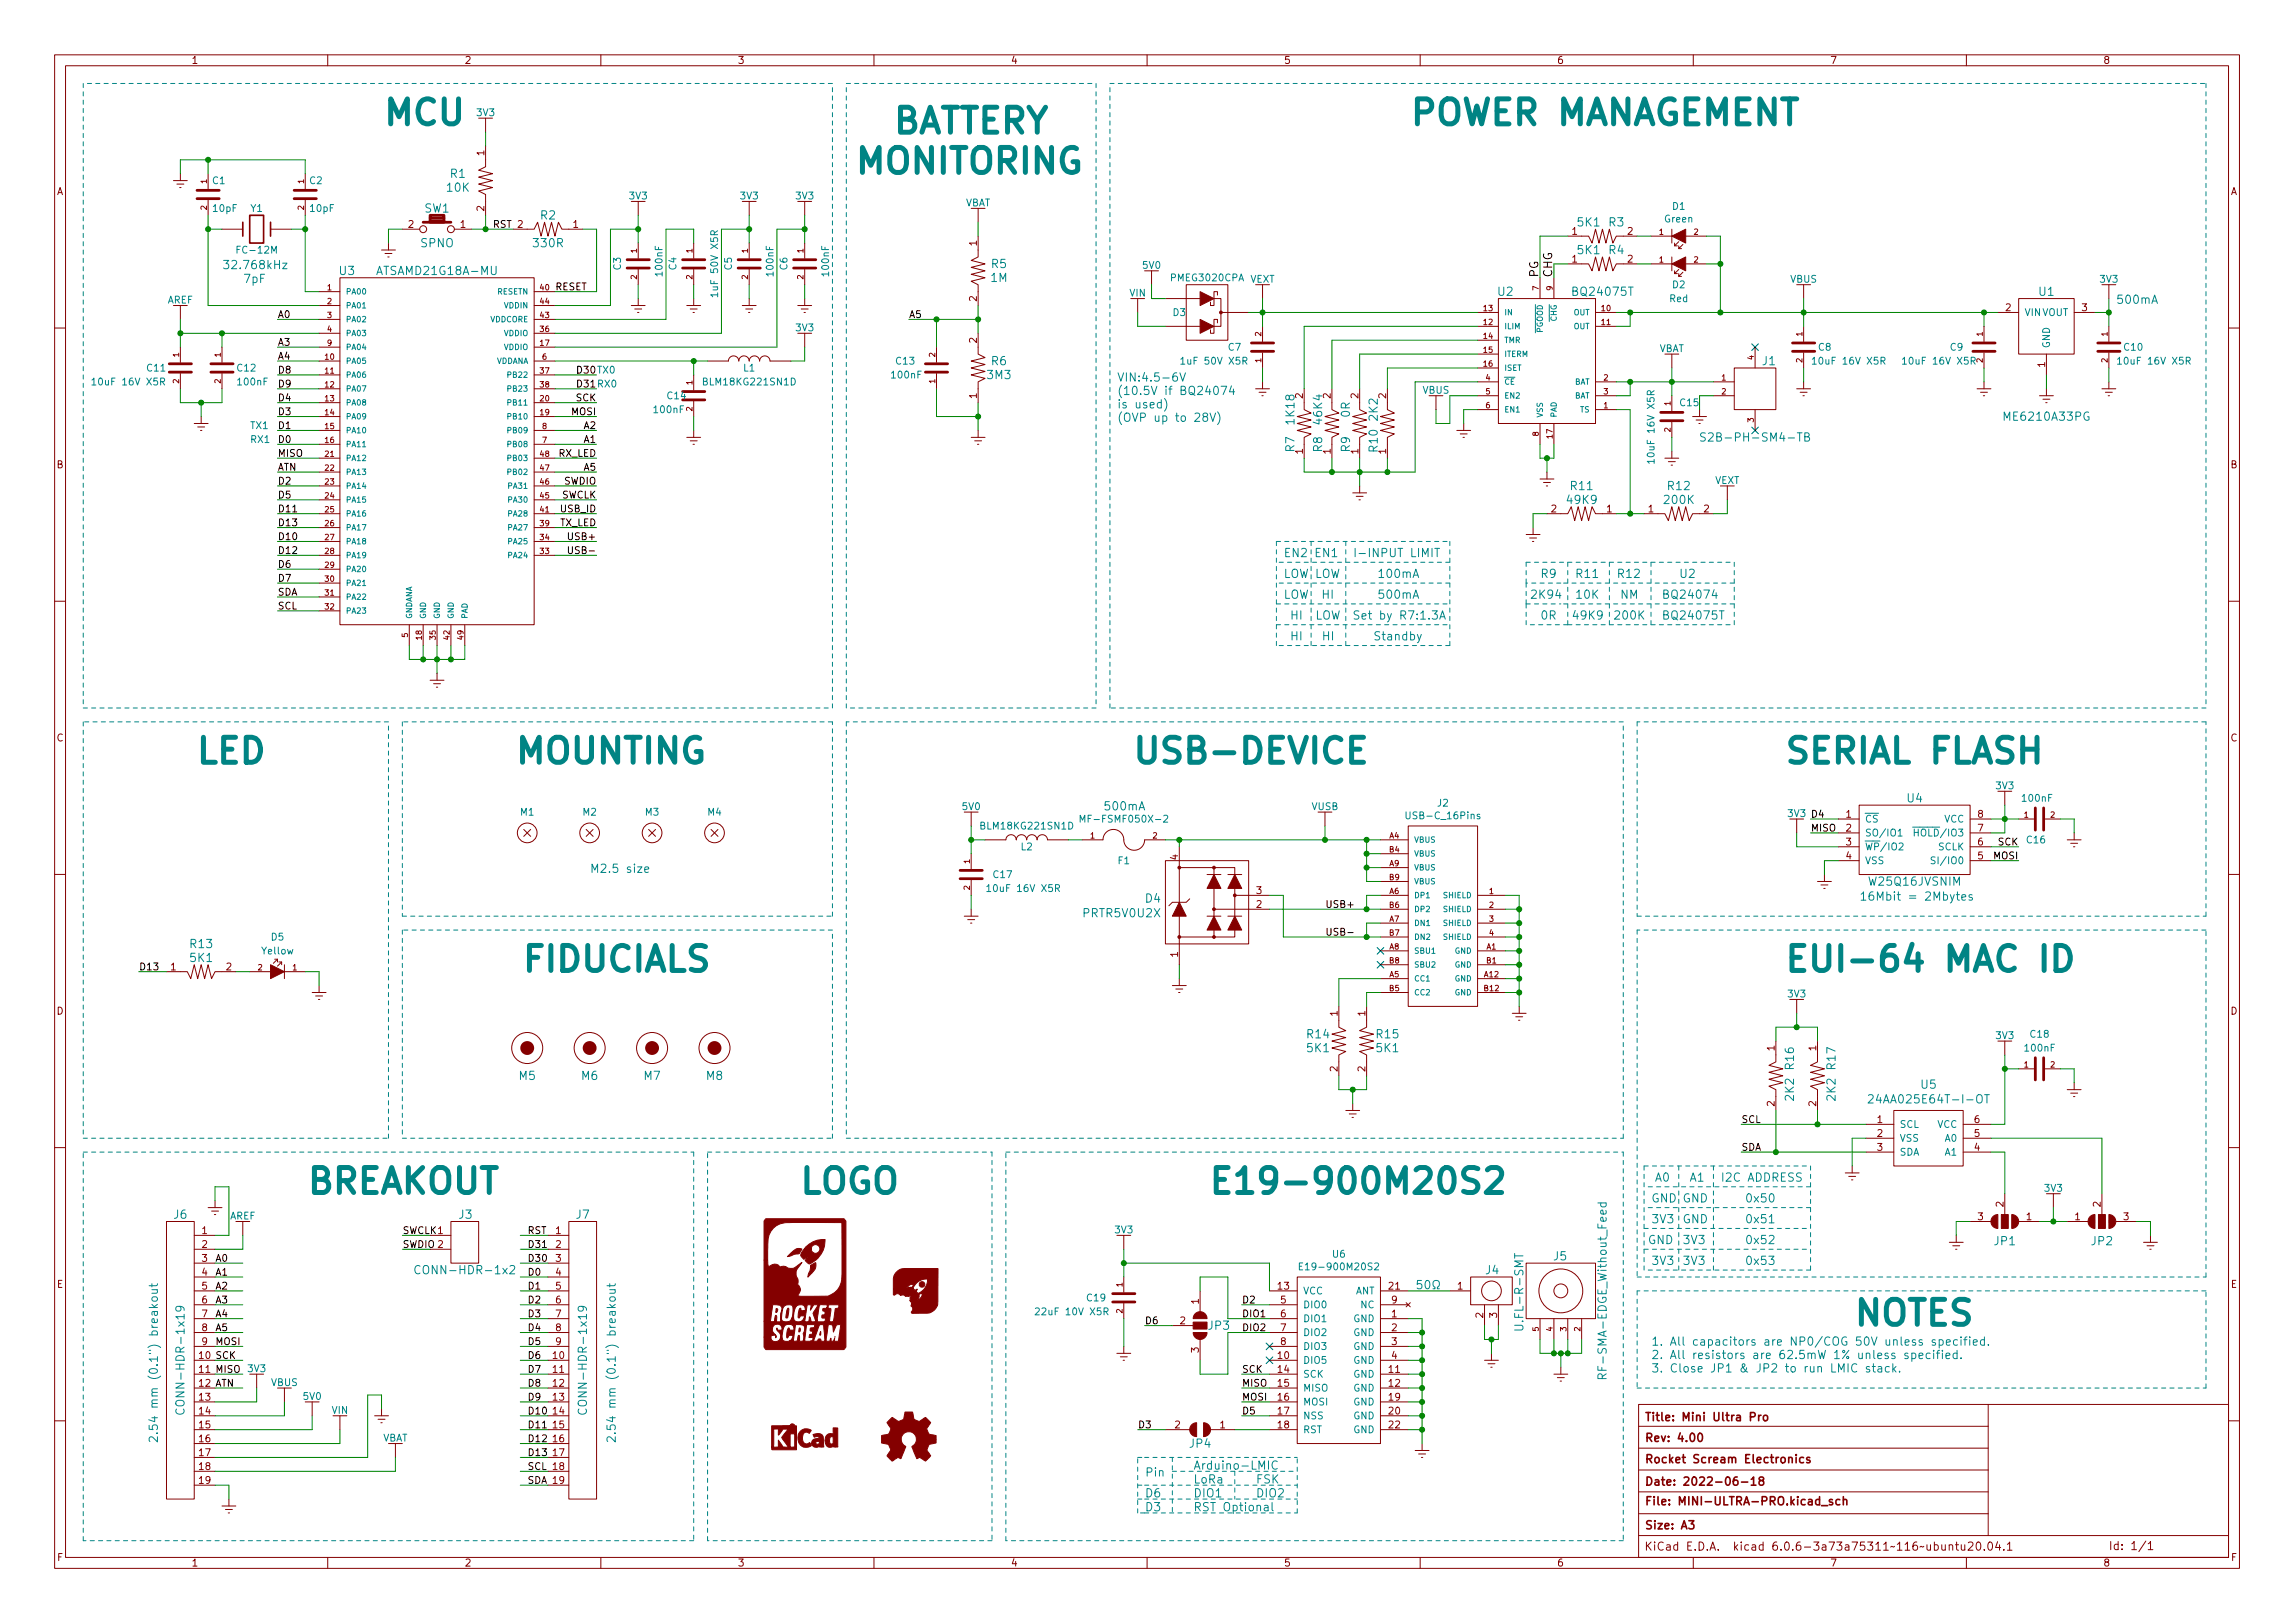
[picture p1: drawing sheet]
<svg xmlns="http://www.w3.org/2000/svg" width="420mm" height="297mm" viewBox="0 0 420 297" stroke-linecap="round" stroke-linejoin="round" font-family="sans-serif">
<defs><g id="words">
<g font-size="6.4" fill="#008484">
<text x="69.8" y="22.9">MCU</text>
<text x="257.8" y="22.9">POWER MANAGEMENT</text>
<text x="159.8" y="24.4">BATTERY</text>
<text x="156.2" y="31.8">MONITORING</text>
<text x="35.6" y="139.7">LED</text>
<text x="94" y="139.7">MOUNTING</text>
<text x="207" y="139.7">USB-DEVICE</text>
<text x="326.4" y="139.7">SERIAL FLASH</text>
<text x="95.2" y="177.8">FIDUCIALS</text>
<text x="326.4" y="177.8">EUI-64 MAC ID</text>
<text x="55.9" y="218.5">BREAKOUT</text>
<text x="146" y="218.5">LOGO</text>
<text x="221" y="218.5">E19-900M20S2</text>
<text x="339.1" y="242.6">NOTES</text>
</g>
<g font-size="2.1" fill="#008484">
<text x="81.9" y="35.1">10K</text>
<text x="82.5" y="32.5">R1</text>
<text x="77.7" y="38.9">SW1</text>
<text x="99" y="40.2">R2</text>
<text x="288.9" y="41.4">5K1</text>
<text x="294.6" y="41.4">R3</text>
<text x="77" y="45.2">SPNO</text>
<text x="97.8" y="45.2">330R</text>
<text x="288.9" y="46.5">5K1</text>
<text x="294.6" y="46.5">R4</text>
<text x="40.6" y="49.3">32.768kHz</text>
<text x="44.4" y="51.8">7pF</text>
<text x="62.1" y="50.3">U3</text>
<text x="69.5" y="50.3">ATSAMD21G18A-MU</text>
<text x="181.4" y="51.6">1M</text>
<text x="181.5" y="49.1">R5</text>
<text x="274.2" y="54.1">U2</text>
<text x="288.2" y="54.1">BQ24075T</text>
<text x="373.3" y="54.1">U1</text>
<text x="387.3" y="55.6">500mA</text>
<text x="180.8" y="69.4">3M3</text>
<text x="181.5" y="66.8">R6</text>
<text x="204.5" y="69.8">VIN:4.5-6V</text>
<text x="322.7" y="66.8">J1</text>
<text x="204.5" y="72.3">(10.5V if BQ24074</text>
<text x="204.5" y="74.7">is used)</text>
<text x="204.5" y="77.2">(OVP up to 28V)</text>
<text x="237" y="77.5" transform="rotate(-90 237 77.5)">1K18</text>
<text x="242.1" y="77.5" transform="rotate(-90 242.1 77.5)">46K4</text>
<text x="247.1" y="76.3" transform="rotate(-90 247.1 76.3)">0R</text>
<text x="252.2" y="76.9" transform="rotate(-90 252.2 76.9)">2K2</text>
<text x="367.2" y="77">ME6210A33PG</text>
<text x="237" y="82.7" transform="rotate(-90 237 82.7)">R7</text>
<text x="242.1" y="82.7" transform="rotate(-90 242.1 82.7)">R8</text>
<text x="247.1" y="82.7" transform="rotate(-90 247.1 82.7)">R9</text>
<text x="252.2" y="82.6" transform="rotate(-90 252.2 82.6)">R10</text>
<text x="313.1" y="80.8">S2B-PH-SM4-TB</text>
<text x="287.6" y="89.7">R11</text>
<text x="305.4" y="89.7">R12</text>
<text x="287" y="92.2">49K9</text>
<text x="304.8" y="92.2">200K</text>
<text x="234.9" y="102">EN2 EN1</text>
<text x="247.6" y="102">I-INPUT LIMIT</text>
<text x="234.9" y="105.8">LOW LOW</text>
<text x="252.1" y="105.8">100mA</text>
<text x="281.9" y="105.8">R9</text>
<text x="288.3" y="105.8">R11</text>
<text x="295.9" y="105.8">R12</text>
<text x="307.3" y="105.8">U2</text>
<text x="234.9" y="109.6">LOW HI</text>
<text x="235.5" y="113.4">HI LOW</text>
<text x="247" y="113.4">Set by R7:1.3A</text>
<text x="252.1" y="109.6">500mA</text>
<text x="280" y="109.6">2K94</text>
<text x="281.9" y="113.4">0R</text>
<text x="287.7" y="113.4">49K9</text>
<text x="288.3" y="109.6">10K</text>
<text x="295.3" y="113.4">200K</text>
<text x="296.5" y="109.6">NM</text>
<text x="304.2" y="109.6">BQ24074</text>
<text x="304.2" y="113.4">BQ24075T</text>
<text x="235.5" y="117.2">HI</text>
<text x="250.8" y="117.2">Standby</text>
<text x="201.9" y="148.3">500mA</text>
<text x="349.2" y="146.8">U4</text>
<text x="107.9" y="159.7">M2.5 size</text>
<text x="198.5" y="167.9">PRTR5V0U2X</text>
<text x="209.7" y="165.2">D4</text>
<text x="340.4" y="164.8">16Mbit = 2Mbytes</text>
<text x="342.4" y="162.1">W25Q16JVSNIM</text>
<text x="34.9" y="173.5">R13</text>
<text x="34.9" y="176.1">5K1</text>
<text x="239.4" y="190">R14</text>
<text x="252.1" y="190">R15</text>
<text x="95" y="197.6">M5</text>
<text x="106.5" y="197.6">M6</text>
<text x="117.9" y="197.6">M7</text>
<text x="129.3" y="197.6">M8</text>
<text x="239.4" y="192.6">5K1</text>
<text x="252.1" y="192.6">5K1</text>
<text x="328.4" y="195.7" transform="rotate(-90 328.4 195.7)">R16</text>
<text x="336" y="195.7" transform="rotate(-90 336 195.7)">R17</text>
<text x="328.4" y="201.4" transform="rotate(-90 328.4 201.4)">2K2</text>
<text x="336" y="201.4" transform="rotate(-90 336 201.4)">2K2</text>
<text x="343.6" y="201.9">24AA025E64T-I-OT</text>
<text x="351.7" y="199.2">U5</text>
<text x="302.3" y="220.1">GND</text>
<text x="302.9" y="216.3">A0</text>
<text x="308" y="220.1">GND</text>
<text x="309.2" y="216.3">A1</text>
<text x="315" y="216.3">I2C ADDRESS</text>
<text x="319.4" y="220.1">0x50</text>
<text x="31.8" y="223">J6</text>
<text x="84" y="223">J3</text>
<text x="105.5" y="223">J7</text>
<text x="301.6" y="227.7">GND</text>
<text x="302.3" y="223.9">3V3</text>
<text x="308" y="227.7">3V3</text>
<text x="308" y="223.9">GND</text>
<text x="319.4" y="223.9">0x51</text>
<text x="319.4" y="227.7">0x52</text>
<text x="365.1" y="227.9">JP1</text>
<text x="382.9" y="227.9">JP2</text>
<text x="77.2" y="233.2">CONN-HDR-1x2</text>
<text x="272" y="233.2">J4</text>
<text x="284.4" y="230.7">J5</text>
<text x="302.3" y="231.5">3V3</text>
<text x="308" y="231.5">3V3</text>
<text x="319.4" y="231.5">0x53</text>
<text x="221.3" y="243.4">JP3</text>
<text x="278.9" y="242.6" transform="rotate(-90 278.9 242.6)">U.FL-R-SMT</text>
<text x="294.1" y="251.3" transform="rotate(-90 294.1 251.3)">RF-SMA-EDGE_Without_Feed</text>
<text x="302.3" y="246.3">1. All capacitors are NP0/COG 50V unless specified.</text>
<text x="302.3" y="248.7">2. All resistors are 62.5mW 1% unless specified.</text>
<text x="302.3" y="251.2">3. Close JP1 &amp; JP2 to run LMIC stack.</text>
<text x="33.8" y="257.4" transform="rotate(-90 33.8 257.4)">CONN-HDR-1x19</text>
<text x="107.4" y="257.4" transform="rotate(-90 107.4 257.4)">CONN-HDR-1x19</text>
<text x="28.9" y="264.2" transform="rotate(-90 28.9 264.2)">2.54 mm (0.1&quot;) breakout</text>
<text x="112.7" y="264.2" transform="rotate(-90 112.7 264.2)">2.54 mm (0.1&quot;) breakout</text>
<text x="217.8" y="265">JP4</text>
<text x="218.4" y="269">Arduino-LMIC</text>
<text x="209.5" y="274">D6</text>
<text x="210.1" y="270.2">Pin</text>
<text x="218.4" y="274">DIO1</text>
<text x="218.4" y="271.5">LoRa</text>
<text x="229.9" y="271.5">FSK</text>
<text x="229.9" y="274">DIO2</text>
<text x="209.5" y="276.6">D3</text>
<text x="218.4" y="276.6">RST Optional</text>
</g>
<text font-size="2.1" x="281.6" y="50.8" transform="rotate(-90 281.6 50.8)">PG</text>
<text font-size="2.1" fill="#008400" x="284.2" y="50.8" transform="rotate(-90 284.2 50.8)">CHG</text>
<g font-size="2.1" fill="#840000">
<text x="301" y="263.9">Rev: 4.00</text>
<text x="301" y="260.1">Title: Mini Ultra Pro</text>
<text x="301" y="267.8">Rocket Scream Electronics</text>
<text x="301" y="271.9">Date: 2022-06-18</text>
<text x="301" y="275.5">File: MINI-ULTRA-PRO.kicad_sch</text>
<text x="301" y="279.9">Size: A3</text>
<text x="301" y="283.8">KiCad E.D.A. kicad 6.0.6-3a73a75311~116~ubuntu20.04.1</text>
<text x="386" y="283.7">Id: 1/1</text>
</g>
<g font-size="1.8" fill="#840000">
<text x="35" y="11.7">1</text>
<text x="85" y="11.7">2</text>
<text x="135" y="11.7">3</text>
<text x="185" y="11.7">4</text>
<text x="235" y="11.7">5</text>
<text x="285" y="11.7">6</text>
<text x="335" y="11.7">7</text>
<text x="385" y="11.7">8</text>
<text x="88.6" y="28.5" transform="rotate(-90 88.6 28.5)">1</text>
<text x="10.3" y="35.7">A</text>
<text x="408.3" y="35.7">A</text>
<text x="74.8" y="41.7">2</text>
<text x="84.3" y="41.7">1</text>
<text x="88.6" y="38.6" transform="rotate(-90 88.6 38.6)">2</text>
<text x="104.9" y="41.7">1</text>
<text x="178.8" y="45" transform="rotate(-90 178.8 45)">1</text>
<text x="287.8" y="43">1</text>
<text x="298" y="43">2</text>
<text x="287.8" y="48">1</text>
<text x="298" y="48">2</text>
<text x="178.8" y="55.1" transform="rotate(-90 178.8 55.1)">2</text>
<text x="367.2" y="56.9">2</text>
<text x="381.1" y="56.9">3</text>
<text x="178.8" y="62.8" transform="rotate(-90 178.8 62.8)">2</text>
<text x="374.4" y="67.2" transform="rotate(-90 374.4 67.2)">1</text>
<text x="178.8" y="72.9" transform="rotate(-90 178.8 72.9)">1</text>
<text x="238.5" y="72.9" transform="rotate(-90 238.5 72.9)">2</text>
<text x="243.6" y="72.9" transform="rotate(-90 243.6 72.9)">2</text>
<text x="248.7" y="72.9" transform="rotate(-90 248.7 72.9)">2</text>
<text x="253.7" y="72.9" transform="rotate(-90 253.7 72.9)">2</text>
<text x="238.5" y="83.1" transform="rotate(-90 238.5 83.1)">1</text>
<text x="243.6" y="83.1" transform="rotate(-90 243.6 83.1)">1</text>
<text x="248.7" y="83.1" transform="rotate(-90 248.7 83.1)">1</text>
<text x="253.7" y="83.1" transform="rotate(-90 253.7 83.1)">1</text>
<text x="10.3" y="85.7">B</text>
<text x="408.3" y="85.7">B</text>
<text x="284" y="93.8">2</text>
<text x="294.1" y="93.8">1</text>
<text x="301.8" y="93.8">1</text>
<text x="311.9" y="93.8">2</text>
<text x="10.3" y="135.7">C</text>
<text x="408.3" y="135.7">C</text>
<text x="338" y="149.6">1</text>
<text x="362.1" y="149.6">8</text>
<text x="338" y="152.2">2</text>
<text x="338" y="154.7">3</text>
<text x="362.1" y="154.7">6</text>
<text x="362.1" y="152.2">7</text>
<text x="215.6" y="157.4" transform="rotate(-90 215.6 157.4)">4</text>
<text x="338" y="157.3">4</text>
<text x="362.1" y="157.3">5</text>
<text x="230" y="166.2">2</text>
<text x="230" y="163.6">3</text>
<text x="31.3" y="177.6">1</text>
<text x="41.4" y="177.6">2</text>
<text x="215.6" y="175.2" transform="rotate(-90 215.6 175.2)">1</text>
<text x="10.3" y="185.7">D</text>
<text x="244.9" y="185.9" transform="rotate(-90 244.9 185.9)">1</text>
<text x="249.9" y="185.9" transform="rotate(-90 249.9 185.9)">1</text>
<text x="408.3" y="185.7">D</text>
<text x="244.9" y="196.1" transform="rotate(-90 244.9 196.1)">2</text>
<text x="249.9" y="196.1" transform="rotate(-90 249.9 196.1)">2</text>
<text x="324.9" y="192.3" transform="rotate(-90 324.9 192.3)">1</text>
<text x="332.5" y="192.3" transform="rotate(-90 332.5 192.3)">1</text>
<text x="324.9" y="202.5" transform="rotate(-90 324.9 202.5)">2</text>
<text x="332.5" y="202.5" transform="rotate(-90 332.5 202.5)">2</text>
<text x="343.7" y="205.5">1</text>
<text x="343.7" y="208.1">2</text>
<text x="361.5" y="208.1">5</text>
<text x="361.5" y="205.5">6</text>
<text x="343.7" y="210.6">3</text>
<text x="361.5" y="210.6">4</text>
<text x="366.8" y="220.9" transform="rotate(-90 366.8 220.9)">2</text>
<text x="384.6" y="220.9" transform="rotate(-90 384.6 220.9)">2</text>
<text x="37" y="225.8">1</text>
<text x="101.7" y="225.8">1</text>
<text x="362.1" y="223.3">3</text>
<text x="371" y="223.3">1</text>
<text x="379.9" y="223.3">1</text>
<text x="388.8" y="223.3">3</text>
<text x="37" y="228.4">2</text>
<text x="37" y="230.9">3</text>
<text x="37" y="233.5">4</text>
<text x="101.7" y="228.4">2</text>
<text x="101.7" y="230.9">3</text>
<text x="101.7" y="233.5">4</text>
<text x="10.4" y="235.7">E</text>
<text x="37" y="236">5</text>
<text x="37" y="238.5">6</text>
<text x="101.7" y="236">5</text>
<text x="101.7" y="238.5">6</text>
<text x="219.5" y="238.7" transform="rotate(-90 219.5 238.7)">1</text>
<text x="234" y="236">13</text>
<text x="234.5" y="238.5">5</text>
<text x="254.3" y="236">21</text>
<text x="254.8" y="238.5">9</text>
<text x="266.8" y="236">1</text>
<text x="408.4" y="235.7">E</text>
<text x="37" y="241.1">7</text>
<text x="37" y="243.6">8</text>
<text x="101.7" y="241.1">7</text>
<text x="101.7" y="243.6">8</text>
<text x="216" y="242.4">2</text>
<text x="234.5" y="241.1">6</text>
<text x="234.5" y="243.6">7</text>
<text x="254.8" y="241.1">1</text>
<text x="254.8" y="243.6">2</text>
<text x="271.5" y="241.2" transform="rotate(-90 271.5 241.2)">2</text>
<text x="274.1" y="241.2" transform="rotate(-90 274.1 241.2)">3</text>
<text x="37" y="246.2">9</text>
<text x="101.3" y="248.7">10</text>
<text x="101.3" y="251.2">11</text>
<text x="101.7" y="246.2">9</text>
<text x="219.5" y="247.5" transform="rotate(-90 219.5 247.5)">3</text>
<text x="234" y="248.7">10</text>
<text x="234" y="251.2">14</text>
<text x="234.5" y="246.2">8</text>
<text x="254.3" y="251.2">11</text>
<text x="254.8" y="246.2">3</text>
<text x="254.8" y="248.7">4</text>
<text x="36.5" y="256.3">13</text>
<text x="101.3" y="253.8">12</text>
<text x="101.3" y="256.3">13</text>
<text x="234" y="253.8">15</text>
<text x="234" y="256.3">16</text>
<text x="254.3" y="253.8">12</text>
<text x="254.3" y="256.3">19</text>
<text x="36.5" y="258.9">14</text>
<text x="36.5" y="261.4">15</text>
<text x="36.5" y="263.9">16</text>
<text x="101.3" y="258.9">14</text>
<text x="101.3" y="261.4">15</text>
<text x="101.3" y="263.9">16</text>
<text x="215.1" y="261.4">2</text>
<text x="223.3" y="261.4">1</text>
<text x="234" y="258.9">17</text>
<text x="234" y="261.4">18</text>
<text x="254.3" y="258.9">20</text>
<text x="254.3" y="261.4">22</text>
<text x="36.5" y="266.5">17</text>
<text x="36.5" y="269">18</text>
<text x="101.3" y="266.5">17</text>
<text x="101.3" y="269">18</text>
<text x="36.5" y="271.6">19</text>
<text x="10.4" y="285.7">F</text>
<text x="35" y="286.7">1</text>
<text x="85" y="286.7">2</text>
<text x="135" y="286.7">3</text>
<text x="185" y="286.7">4</text>
<text x="235" y="286.7">5</text>
<text x="285" y="286.7">6</text>
<text x="335" y="286.7">7</text>
<text x="385" y="286.7">8</text>
<text x="408.4" y="285.7">F</text>
</g>
<g font-size="1.8" fill="#008484">
<text x="87.3" y="21.2">3V3</text>
<text x="38.9" y="33.7">C1</text>
<text x="56.7" y="33.7">C2</text>
<text x="39.1" y="38.8">10pF</text>
<text x="45.9" y="38.8">Y1</text>
<text x="56.9" y="38.8">10pF</text>
<text x="115.3" y="36.5">3V3</text>
<text x="135.6" y="36.5">3V3</text>
<text x="145.7" y="36.5">3V3</text>
<text x="176.7" y="37.8">VBAT</text>
<text x="304.8" y="40.7">Green</text>
<text x="306.2" y="38.4">D1</text>
<text x="43.8" y="46.4">FC-12M</text>
<text x="113.7" y="49.4" transform="rotate(-90 113.7 49.4)">C3</text>
<text x="121.3" y="50.4" transform="rotate(-90 121.3 50.4)">100nF</text>
<text x="123.8" y="49.4" transform="rotate(-90 123.8 49.4)">C4</text>
<text x="131.4" y="53.6" transform="rotate(-90 131.4 53.6)">1uF 50V X5R</text>
<text x="134" y="49.4" transform="rotate(-90 134 49.4)">C5</text>
<text x="141.6" y="50.4" transform="rotate(-90 141.6 50.4)">100nF</text>
<text x="144.1" y="49.4" transform="rotate(-90 144.1 49.4)">C6</text>
<text x="151.8" y="50.4" transform="rotate(-90 151.8 50.4)">100nF</text>
<text x="209.2" y="49.2">5V0</text>
<text x="214.5" y="51.5">PMEG3020CPA</text>
<text x="228.8" y="51.7">VEXT</text>
<text x="306.2" y="52.7">D2</text>
<text x="327.7" y="51.7">VBUS</text>
<text x="384.5" y="51.7">3V3</text>
<text x="30.6" y="55.5">AREF</text>
<text x="206.8" y="54.3">VIN</text>
<text x="214.8" y="57.8">D3</text>
<text x="305.7" y="55.3">Red</text>
<text x="370.6" y="57.8">VINVOUT</text>
<text x="145.7" y="60.6">3V3</text>
<text x="224.9" y="64.2">C7</text>
<text x="303.7" y="64.4">VBAT</text>
<text x="332.9" y="64.2">C8</text>
<text x="357.1" y="64.2">C9</text>
<text x="375.3" y="63.8" transform="rotate(-90 375.3 63.8)">GND</text>
<text x="388.9" y="64.2">C10</text>
<text x="17.6" y="70.5">10uF 16V X5R</text>
<text x="27" y="68">C11</text>
<text x="43.5" y="68">C12</text>
<text x="43.6" y="70.5">100nF</text>
<text x="106" y="70.9">D31RX0</text>
<text x="106" y="68.4">D30TX0</text>
<text x="129.1" y="70.5">BLM18KG221SN1D</text>
<text x="136.1" y="68">L1</text>
<text x="163.3" y="69.3">100nF</text>
<text x="164.1" y="66.7">C13</text>
<text x="216.9" y="66.7">1uF 50V X5R</text>
<text x="332.6" y="66.7">10uF 16V X5R</text>
<text x="349.1" y="66.7">10uF 16V X5R</text>
<text x="388.5" y="66.7">10uF 16V X5R</text>
<text x="119.8" y="75.6">100nF</text>
<text x="122.2" y="73.1">C14</text>
<text x="260.4" y="72">VBUS</text>
<text x="45.7" y="81.1">RX1</text>
<text x="45.7" y="78.5">TX1</text>
<text x="302.9" y="84" transform="rotate(-90 302.9 84)">10uF 16V X5R</text>
<text x="313.9" y="88.6">VEXT</text>
<text x="95.3" y="149.3">M1</text>
<text x="106.7" y="149.3">M2</text>
<text x="118.2" y="149.3">M3</text>
<text x="129.6" y="149.3">M4</text>
<text x="176.2" y="148.2">5V0</text>
<text x="240.1" y="148.2">VUSB</text>
<text x="258" y="149.9">USB-C_16Pins</text>
<text x="263.2" y="147.6">J2</text>
<text x="365.5" y="144.4">3V3</text>
<text x="370.4" y="146.7">100nF</text>
<text x="179.9" y="151.8">BLM18KG221SN1D</text>
<text x="186.9" y="155.6">L2</text>
<text x="198.9" y="150.5">MF-FSMF050X-2</text>
<text x="341.4" y="150.5">~{CS}</text>
<text x="341.4" y="153.1">SO/IO1</text>
<text x="341.4" y="155.6">~{WP}/IO2</text>
<text x="349.9" y="153.1">~{HOLD}/IO3</text>
<text x="354.8" y="155.6">SCLK</text>
<text x="355.9" y="150.5">VCC</text>
<text x="371.1" y="154.3">C16</text>
<text x="181.9" y="160.7">C17</text>
<text x="204.7" y="158.2">F1</text>
<text x="341.4" y="158.2">VSS</text>
<text x="354.7" y="158.2">SI/IO0</text>
<text x="181.5" y="163.2">10uF 16V X5R</text>
<text x="49.7" y="172.1">D5</text>
<text x="48" y="174.7">Yellow</text>
<text x="327.4" y="182.5">3V3</text>
<text x="365.5" y="190.2">3V3</text>
<text x="371.8" y="189.9">C18</text>
<text x="370.8" y="192.4">100nF</text>
<text x="347.7" y="206.4">SCL</text>
<text x="347.7" y="209">VSS</text>
<text x="354.7" y="206.4">VCC</text>
<text x="356.1" y="209">A0</text>
<text x="347.7" y="211.5">SDA</text>
<text x="356.1" y="211.5">A1</text>
<text x="374.3" y="218.1">3V3</text>
<text x="42" y="223.2">AREF</text>
<text x="204.2" y="225.7">3V3</text>
<text x="239" y="232.5">E19-900M20S2</text>
<text x="244" y="230.2">U6</text>
<text x="199" y="238.2">C19</text>
<text x="238.5" y="236.9">VCC</text>
<text x="238.5" y="239.4">DIO0</text>
<text x="248.1" y="236.9">ANT</text>
<text x="249.2" y="239.4">NC</text>
<text x="190.4" y="240.7">22uF 10V X5R</text>
<text x="238.5" y="242">DIO1</text>
<text x="238.5" y="244.5">DIO2</text>
<text x="247.8" y="242">GND</text>
<text x="247.8" y="244.5">GND</text>
<text x="45.4" y="251.1">3V3</text>
<text x="238.5" y="249.6">DIO5</text>
<text x="238.5" y="247.1">DIO3</text>
<text x="247.8" y="247.1">GND</text>
<text x="247.8" y="249.6">GND</text>
<text x="49.6" y="253.7">VBUS</text>
<text x="55.6" y="256.2">5V0</text>
<text x="238.5" y="252.1">SCK</text>
<text x="238.5" y="254.7">MISO</text>
<text x="238.5" y="257.2">MOSI</text>
<text x="247.8" y="252.1">GND</text>
<text x="247.8" y="254.7">GND</text>
<text x="247.8" y="257.2">GND</text>
<text x="60.8" y="258.7">VIN</text>
<text x="70" y="263.8">VBAT</text>
<text x="238.5" y="259.8">NSS</text>
<text x="238.5" y="262.3">RST</text>
<text x="247.8" y="259.8">GND</text>
<text x="247.8" y="262.3">GND</text>
</g>
<g font-size="1.8">
<text x="90.2" y="41.7">RST 2</text>
<text x="101.6" y="53.1">RESET</text>
<text x="50.8" y="58.2">A0</text>
<text x="166.4" y="58.2">A5</text>
<text x="50.8" y="63.3">A3</text>
<text x="50.8" y="65.8">A4</text>
<text x="50.8" y="70.9">D9</text>
<text x="50.8" y="68.4">D8</text>
<text x="50.8" y="73.4">D4</text>
<text x="50.8" y="76">D3</text>
<text x="104.7" y="76">MOSI</text>
<text x="105.5" y="73.4">SCK</text>
<text x="50.8" y="78.5">D1</text>
<text x="50.8" y="81.1">D0</text>
<text x="50.8" y="83.6">MISO</text>
<text x="102.2" y="83.6">RX_LED</text>
<text x="107" y="81.1">A1</text>
<text x="107" y="78.5">A2</text>
<text x="50.8" y="86.1">ATN</text>
<text x="50.8" y="88.7">D2</text>
<text x="103.2" y="88.7">SWDIO</text>
<text x="107" y="86.1">A5</text>
<text x="50.8" y="93.8">D11</text>
<text x="50.8" y="91.2">D5</text>
<text x="102.7" y="93.8">USB_ID</text>
<text x="102.7" y="91.2">SWCLK</text>
<text x="50.8" y="96.3">D13</text>
<text x="50.8" y="101.4">D12</text>
<text x="50.8" y="98.8">D10</text>
<text x="102.4" y="96.3">TX_LED</text>
<text x="104.5" y="98.8">USB+</text>
<text x="104.9" y="101.4">USB-</text>
<text x="50.8" y="106.5">D7</text>
<text x="50.8" y="103.9">D6</text>
<text x="50.8" y="109">SDA</text>
<text x="50.8" y="111.5">SCL</text>
<text x="327.4" y="149.5">3V3 D4</text>
<text x="331.5" y="152.2">MISO</text>
<text x="365.8" y="154.7">SCK</text>
<text x="365" y="157.3">MOSI</text>
<text x="242.6" y="166.1">USB+</text>
<text x="242.6" y="171.2">USB-</text>
<text x="25.4" y="177.6">D13</text>
<text x="318.8" y="205.5">SCL</text>
<text x="318.8" y="210.6">SDA</text>
<text x="73.7" y="225.8">SWCLK1</text>
<text x="96.5" y="225.8">RST</text>
<text x="39.4" y="233.5">A1</text>
<text x="39.4" y="230.9">A0</text>
<text x="73.7" y="228.4">SWDIO 2</text>
<text x="96.5" y="230.9">D30</text>
<text x="96.5" y="233.5">D0</text>
<text x="96.5" y="228.4">D31</text>
<text x="39.4" y="236">A2</text>
<text x="39.4" y="238.5">A3</text>
<text x="96.5" y="238.5">D2</text>
<text x="96.5" y="236">D1</text>
<text x="227.3" y="238.5">D2</text>
<text x="39.4" y="241.1">A4</text>
<text x="39.4" y="243.6">A5</text>
<text x="96.5" y="243.6">D4</text>
<text x="96.5" y="241.1">D3</text>
<text x="209.5" y="242.3">D6</text>
<text x="227.3" y="243.6">DIO2</text>
<text x="227.3" y="241.1">DIO1</text>
<text x="36.5" y="248.7">10 SCK</text>
<text x="36.5" y="251.2">11 MISO</text>
<text x="39.4" y="246.2">MOSI</text>
<text x="96.5" y="251.2">D7</text>
<text x="96.5" y="246.2">D5</text>
<text x="96.5" y="248.7">D6</text>
<text x="227.3" y="251.2">SCK</text>
<text x="36.5" y="253.8">12 ATN</text>
<text x="96.5" y="256.3">D9</text>
<text x="96.5" y="253.8">D8</text>
<text x="227.3" y="253.8">MISO</text>
<text x="227.3" y="256.3">MOSI</text>
<text x="96.5" y="263.9">D12</text>
<text x="96.5" y="261.4">D11</text>
<text x="96.5" y="258.9">D10</text>
<text x="208.3" y="261.4">D3</text>
<text x="227.3" y="258.9">D5</text>
<text x="96.5" y="269">SCL</text>
<text x="96.5" y="266.5">D13</text>
<text x="96.5" y="271.6">SDA 19</text>
</g>
<text font-size="1.8" fill="#008400" x="307.6" y="74.3">C15</text>
<g font-size="1.4" fill="#840000">
<text x="37.8" y="33.6" transform="rotate(-90 37.8 33.6)">1</text>
<text x="55.6" y="33.6" transform="rotate(-90 55.6 33.6)">1</text>
<text x="37.8" y="38.4" transform="rotate(-90 37.8 38.4)">2</text>
<text x="55.6" y="38.4" transform="rotate(-90 55.6 38.4)">2</text>
<text x="116.6" y="46.3" transform="rotate(-90 116.6 46.3)">1</text>
<text x="126.7" y="46.3" transform="rotate(-90 126.7 46.3)">1</text>
<text x="136.9" y="46.3" transform="rotate(-90 136.9 46.3)">1</text>
<text x="147.1" y="46.3" transform="rotate(-90 147.1 46.3)">1</text>
<text x="303.8" y="43">1</text>
<text x="310.1" y="43">2</text>
<text x="59.9" y="53.1">1</text>
<text x="98.9" y="53.1">40</text>
<text x="116.6" y="51.1" transform="rotate(-90 116.6 51.1)">2</text>
<text x="126.7" y="51.1" transform="rotate(-90 126.7 51.1)">2</text>
<text x="136.9" y="51.1" transform="rotate(-90 136.9 51.1)">2</text>
<text x="147.1" y="51.1" transform="rotate(-90 147.1 51.1)">2</text>
<text x="281.7" y="53.1" transform="rotate(-90 281.7 53.1)">7</text>
<text x="284.2" y="53.1" transform="rotate(-90 284.2 53.1)">9</text>
<text x="303.8" y="48">1</text>
<text x="310.1" y="48">2</text>
<text x="59.9" y="55.7">2</text>
<text x="59.9" y="58.2">3</text>
<text x="98.9" y="58.2">43</text>
<text x="98.9" y="55.7">44</text>
<text x="271.6" y="59.5">12</text>
<text x="271.6" y="56.9">13</text>
<text x="293.2" y="56.9">10</text>
<text x="293.2" y="59.5">11</text>
<text x="32.8" y="65.3" transform="rotate(-90 32.8 65.3)">1</text>
<text x="40.4" y="65.3" transform="rotate(-90 40.4 65.3)">1</text>
<text x="59.5" y="65.8">10</text>
<text x="59.9" y="60.7">4</text>
<text x="59.9" y="63.3">9</text>
<text x="98.9" y="63.3">17</text>
<text x="98.9" y="60.7">36</text>
<text x="99.3" y="65.8">6</text>
<text x="171.2" y="65.3" transform="rotate(-90 171.2 65.3)">2</text>
<text x="230.9" y="61.5" transform="rotate(-90 230.9 61.5)">2</text>
<text x="271.6" y="62">14</text>
<text x="271.6" y="64.6">15</text>
<text x="321.1" y="65.8" transform="rotate(-90 321.1 65.8)">4</text>
<text x="329.9" y="61.5" transform="rotate(-90 329.9 61.5)">1</text>
<text x="363" y="61.5" transform="rotate(-90 363 61.5)">1</text>
<text x="385.8" y="61.5" transform="rotate(-90 385.8 61.5)">1</text>
<text x="32.8" y="70.2" transform="rotate(-90 32.8 70.2)">2</text>
<text x="40.4" y="70.2" transform="rotate(-90 40.4 70.2)">2</text>
<text x="59.5" y="68.4">11</text>
<text x="59.5" y="70.9">12</text>
<text x="98.9" y="68.4">37</text>
<text x="98.9" y="70.9">38</text>
<text x="126.7" y="70.4" transform="rotate(-90 126.7 70.4)">1</text>
<text x="171.2" y="70.2" transform="rotate(-90 171.2 70.2)">1</text>
<text x="230.9" y="66.3" transform="rotate(-90 230.9 66.3)">1</text>
<text x="271.6" y="67.1">16</text>
<text x="272" y="69.6">4</text>
<text x="293.6" y="69.6">2</text>
<text x="315.2" y="69.6">1</text>
<text x="329.9" y="66.3" transform="rotate(-90 329.9 66.3)">2</text>
<text x="363" y="66.3" transform="rotate(-90 363 66.3)">2</text>
<text x="385.8" y="66.3" transform="rotate(-90 385.8 66.3)">2</text>
<text x="59.5" y="73.4">13</text>
<text x="59.5" y="76">14</text>
<text x="98.9" y="76">19</text>
<text x="98.9" y="73.4">20</text>
<text x="126.7" y="75.2" transform="rotate(-90 126.7 75.2)">2</text>
<text x="272" y="72.2">5</text>
<text x="272" y="74.7">6</text>
<text x="293.6" y="74.7">1</text>
<text x="293.6" y="72.2">3</text>
<text x="305.8" y="74.2" transform="rotate(-90 305.8 74.2)">1</text>
<text x="315.2" y="72.2">2</text>
<text x="321.1" y="77.3" transform="rotate(-90 321.1 77.3)">3</text>
<text x="59.5" y="78.5">15</text>
<text x="59.5" y="81.1">16</text>
<text x="59.5" y="83.6">21</text>
<text x="98.9" y="83.6">48</text>
<text x="99.3" y="81.1">7</text>
<text x="99.3" y="78.5">8</text>
<text x="281.7" y="79.8" transform="rotate(-90 281.7 79.8)">8</text>
<text x="284.2" y="80.2" transform="rotate(-90 284.2 80.2)">17</text>
<text x="305.8" y="79" transform="rotate(-90 305.8 79)">2</text>
<text x="59.5" y="86.1">22</text>
<text x="59.5" y="88.7">23</text>
<text x="98.9" y="88.7">46</text>
<text x="98.9" y="86.1">47</text>
<text x="59.5" y="91.2">24</text>
<text x="59.5" y="93.8">25</text>
<text x="98.9" y="93.8">41</text>
<text x="98.9" y="91.2">45</text>
<text x="59.5" y="96.3">26</text>
<text x="59.5" y="98.8">27</text>
<text x="59.5" y="101.4">28</text>
<text x="98.9" y="101.4">33</text>
<text x="98.9" y="98.8">34</text>
<text x="98.9" y="96.3">39</text>
<text x="59.5" y="103.9">29</text>
<text x="59.5" y="106.5">30</text>
<text x="59.5" y="109">31</text>
<text x="59.5" y="111.5">32</text>
<text x="74.7" y="116.6" transform="rotate(-90 74.7 116.6)">5</text>
<text x="77.2" y="117" transform="rotate(-90 77.2 117)">18</text>
<text x="79.8" y="117" transform="rotate(-90 79.8 117)">35</text>
<text x="82.3" y="117" transform="rotate(-90 82.3 117)">42</text>
<text x="84.8" y="117" transform="rotate(-90 84.8 117)">49</text>
<text x="370.6" y="149.6">1</text>
<text x="375.4" y="149.6">2</text>
<text x="199.6" y="153.5">1</text>
<text x="211.1" y="153.5">2</text>
<text x="254.4" y="153.5">A4</text>
<text x="254.4" y="156">B4</text>
<text x="177.5" y="158" transform="rotate(-90 177.5 158)">1</text>
<text x="254.4" y="158.5">A9</text>
<text x="254.4" y="161.1">B9</text>
<text x="177.5" y="162.9" transform="rotate(-90 177.5 162.9)">2</text>
<text x="254.4" y="163.6">A6</text>
<text x="254.4" y="166.2">B6</text>
<text x="272.7" y="163.6">1</text>
<text x="272.7" y="166.2">2</text>
<text x="254.4" y="168.7">A7</text>
<text x="254.4" y="173.8">A8</text>
<text x="254.4" y="171.2">B7</text>
<text x="272.1" y="173.8">A1</text>
<text x="272.7" y="168.7">3</text>
<text x="272.7" y="171.2">4</text>
<text x="47.2" y="177.6">2</text>
<text x="53.6" y="177.6">1</text>
<text x="254.4" y="178.9">A5</text>
<text x="254.4" y="176.3">B8</text>
<text x="271.8" y="178.9">A12</text>
<text x="272.1" y="176.3">B1</text>
<text x="254.4" y="181.4">B5</text>
<text x="271.8" y="181.4">B12</text>
<text x="370.6" y="195.4">1</text>
<text x="375.4" y="195.4">2</text>
<text x="205.5" y="235.5" transform="rotate(-90 205.5 235.5)">1</text>
<text x="205.5" y="240.3" transform="rotate(-90 205.5 240.3)">2</text>
<text x="281.7" y="243.6" transform="rotate(-90 281.7 243.6)">5</text>
<text x="284.2" y="243.6" transform="rotate(-90 284.2 243.6)">4</text>
<text x="286.8" y="243.6" transform="rotate(-90 286.8 243.6)">3</text>
<text x="289.3" y="243.6" transform="rotate(-90 289.3 243.6)">2</text>
</g>
<g font-size="1.4" fill="#008484">
<text x="63.2" y="53.9">PA00</text>
<text x="91" y="53.9">RESETN</text>
<text x="63.2" y="56.4">PA01</text>
<text x="63.2" y="59">PA02</text>
<text x="89.7" y="59">VDDCORE</text>
<text x="92.4" y="56.4">VDDIN</text>
<text x="275.3" y="57.7">IN</text>
<text x="285" y="59.9" transform="rotate(-90 285 59.9)">~{CHG}</text>
<text x="288.1" y="57.7">OUT</text>
<text x="63.2" y="61.5">PA03</text>
<text x="63.2" y="64">PA04</text>
<text x="92.3" y="64">VDDIO</text>
<text x="92.3" y="61.5">VDDIO</text>
<text x="275.3" y="60.2">ILIM</text>
<text x="275.3" y="62.8">TMR</text>
<text x="275.3" y="65.3">ITERM</text>
<text x="282.4" y="62" transform="rotate(-90 282.4 62)">~{PGOOD}</text>
<text x="288.1" y="60.2">OUT</text>
<text x="63.2" y="66.6">PA05</text>
<text x="63.2" y="69.1">PA06</text>
<text x="63.2" y="71.7">PA07</text>
<text x="90.7" y="66.6">VDDANA</text>
<text x="93.2" y="69.1">PB22</text>
<text x="93.2" y="71.7">PB23</text>
<text x="275.3" y="67.9">ISET</text>
<text x="275.3" y="70.4">~{CE}</text>
<text x="288.2" y="70.4">BAT</text>
<text x="63.2" y="74.2">PA08</text>
<text x="63.2" y="76.7">PA09</text>
<text x="93.2" y="76.7">PB10</text>
<text x="93.2" y="74.2">PB11</text>
<text x="275.3" y="72.9">EN2</text>
<text x="275.3" y="75.5">EN1</text>
<text x="282.4" y="76.5" transform="rotate(-90 282.4 76.5)">VSS</text>
<text x="285" y="76.5" transform="rotate(-90 285 76.5)">PAD</text>
<text x="288.2" y="72.9">BAT</text>
<text x="289.3" y="75.5">TS</text>
<text x="63.2" y="79.3">PA10</text>
<text x="63.2" y="81.8">PA11</text>
<text x="93.2" y="81.8">PB08</text>
<text x="93.2" y="79.3">PB09</text>
<text x="63.2" y="84.4">PA12</text>
<text x="63.2" y="86.9">PA13</text>
<text x="63.2" y="89.4">PA14</text>
<text x="93.2" y="89.4">PA31</text>
<text x="93.2" y="86.9">PB02</text>
<text x="93.2" y="84.4">PB03</text>
<text x="63.2" y="92">PA15</text>
<text x="63.2" y="94.5">PA16</text>
<text x="93.2" y="94.5">PA28</text>
<text x="93.2" y="92">PA30</text>
<text x="63.2" y="97.1">PA17</text>
<text x="63.2" y="99.6">PA18</text>
<text x="93.2" y="99.6">PA25</text>
<text x="93.2" y="97.1">PA27</text>
<text x="63.2" y="102.1">PA19</text>
<text x="63.2" y="104.7">PA20</text>
<text x="63.2" y="107.2">PA21</text>
<text x="93.2" y="102.1">PA24</text>
<text x="63.2" y="109.8">PA22</text>
<text x="63.2" y="112.3">PA23</text>
<text x="75.4" y="113.3" transform="rotate(-90 75.4 113.3)">GNDANA</text>
<text x="78" y="113.3" transform="rotate(-90 78 113.3)">GND</text>
<text x="80.5" y="113.3" transform="rotate(-90 80.5 113.3)">GND</text>
<text x="83.1" y="113.3" transform="rotate(-90 83.1 113.3)">GND</text>
<text x="85.6" y="113.3" transform="rotate(-90 85.6 113.3)">PAD</text>
<text x="258.8" y="154.2">VBUS</text>
<text x="258.8" y="159.3">VBUS</text>
<text x="258.8" y="156.8">VBUS</text>
<text x="258.8" y="161.8">VBUS</text>
<text x="258.8" y="164.4">DP1</text>
<text x="258.8" y="166.9">DP2</text>
<text x="264.3" y="164.4">SHIELD</text>
<text x="264.3" y="166.9">SHIELD</text>
<text x="258.8" y="169.5">DN1</text>
<text x="258.8" y="172">DN2</text>
<text x="264.3" y="169.5">SHIELD</text>
<text x="264.3" y="172">SHIELD</text>
<text x="258.8" y="179.6">CC1</text>
<text x="258.8" y="174.5">SBU1</text>
<text x="258.8" y="177.1">SBU2</text>
<text x="266.3" y="174.5">GND</text>
<text x="266.3" y="179.6">GND</text>
<text x="266.3" y="177.1">GND</text>
<text x="258.8" y="182.2">CC2</text>
<text x="266.3" y="182.2">GND</text>
</g>
</g></defs>
<g fill="none" stroke="#840000" stroke-width=".18">
<path d="M10 10h400v277h-400zM12 12h396v273h-396zM60 10v2M110 10v2M160 10v2M210 10v2M260 10v2M310 10v2M360 10v2M31.7 33.1h2.6M32.4 33.7h1.3M32.9 34.3h.2"/>
<path d="M33 31.8v1.3M38.1 31.8v2.8M38.1 36.6v2.8M55.9 31.8v2.8M55.9 36.6v2.8M88.9 26.7v3.8l-1.3 .7 2.6 .6-2.6 .6 2.6 .7-2.6 .6 2.6 .6-2.6 .7 1.3 .6v3.8M88.9 21.6v2.6M116.8 36.9v2.5M137.2 36.9v2.5M147.3 36.9v2.5M179.1 38.1v2.6M33 55.9v2.6"/>
<path d="M40.6 41.9h3.8M49.5 41.9h3.8M58.4 55.9h3.8M58.4 53.4h3.8M58.4 58.5h3.8M62.2 50.8h35.6v63.5h-35.6zM69.8 45.8h2.6M70.5 46.4h1.3M71 47h.2M71.1 44.5v1.3M73.7 41.9h3.1M83.2 41.9h3.2"/>
<path d="M94 41.9h3.8l.6-1.2 .7 2.5 .6-2.5 .6 2.5 .7-2.5 .6 2.5 .6-2.5 .7 1.2h3.8M97.8 55.9h3.8M97.8 53.4h3.8M97.8 58.5h3.8M115.6 55.9h2.5M116.2 56.6h1.3M116.7 57.2h.3M116.8 44.5v2.8M116.8 49.3v2.8M116.8 54.6v1.3M125.7 55.9h2.6M126.4 56.6h1.2"/>
<path d="M126.9 57.2h.2M127 44.5v2.8M127 49.3v2.8M127 54.6v1.3M135.9 55.9h2.5M136.5 56.6h1.3M137 57.2h.3M137.2 44.5v2.8M137.2 49.3v2.8M137.2 54.6v1.3M146 55.9h2.6M146.7 56.6h1.3"/>
<path d="M147.2 57.2h.2M147.3 44.5v2.8M147.3 49.3v2.8M147.3 54.6v1.3M179.1 43.2v3.8l-1.3 .7 2.5 .6-2.5 .6 2.5 .7-2.5 .6 2.5 .6-2.5 .7 1.3 .6v3.8M208.3 54.6v2.6M210.8 49.6v2.5M213.4 59.7h6.3M213.4 54.6h6.3M217.2 52.1h7.6v10.2h-7.6zM222.2 54.6h1.3v2.6M222.9 54v-.6h-.7v2.5h-.6v-.6"/>
<path d="M222.9 59.1v-.6h-.7v2.5h-.6v-.6M228.6 57.2h-5.1v2.5h-1.3M231.1 52.1v2.5M231.1 59.7v2.8M270.5 57.2h3.8M270.5 59.7h3.8M274.3 54.6h17.8v22.9h-17.8zM281.9 50.8v3.8M284.5 50.8v3.8M287 48.3h3.8l.7 1.3 .6-2.6 .6 2.6 .7-2.6 .6 2.6 .6-2.6 .7 2.6 .6-1.3h3.8M287 43.2h3.8l.7 1.3 .6-2.6 .6 2.6 .7-2.6 .6 2.6 .6-2.6 .7 2.6 .6-1.3h3.8M292.1 57.2h3.8"/>
<path d="M292.1 59.7h3.8M302.3 48.3h3.8M302.3 43.2h3.8M306.1 41.9v2.6M306.1 47v2.6M306.6 50.1h.5M306.6 45h.5M307.3 49.3l-.7 .8v-.5M307.3 44.2l-.7 .8v-.5M307.3 50.6h.5M307.3 45.5h.5M308.1 49.8l-.8 .8v-.5"/>
<path d="M308.1 44.7l-.8 .8v-.5M308.6 48.3h3.8M308.6 43.2h3.8M330.2 52.1v2.5M330.2 59.7v2.8M363.2 59.7v2.8M365.8 57.2h3.8M369.6 54.6h10.1v10.2h-10.1zM379.7 57.2h3.8M386.1 52.1v2.5M386.1 59.7v2.8M10 60h2"/>
<path d="M33 63.5v2.8M33 68.4v2.8M35.6 77.5h2.5M36.2 78.1h1.3M36.7 78.8h.3M36.8 76.2v1.3M40.6 63.5v2.8M40.6 68.4v2.8M58.4 71.2h3.8M58.4 73.7h3.8M58.4 66.1h3.8M58.4 78.8h3.8"/>
<path d="M58.4 68.6h3.8M58.4 76.2h3.8M58.4 63.5h3.8M58.4 61h3.8M97.8 71.2h3.8M97.8 73.7h3.8M97.8 66.1h3.8M97.8 78.8h3.8M97.8 68.6h3.8M97.8 76.2h3.8M97.8 63.5h3.8M97.8 61h3.8"/>
<path d="M127 68.6v2.8M127 73.4v2.8M127 78.8v1.2M129.5 66.1h3.8a.95 .95 0 0 1 1-1 .95 .95 0 0 1 1 1 .95 .95 0 0 1 .9-1 .95 .95 0 0 1 1 1 .95 .95 0 0 1 .9-1 .95 .95 0 0 1 1 1 .95 .95 0 0 1 .9-1 .95 .95 0 0 1 1 1h3.8M147.3 61v2.5M171.4 63.5v2.8M171.4 68.4v2.8M179.1 61v3.8l1.2 .6-2.5 .7 2.5 .6-2.5 .6 2.5 .7-2.5 .6 2.5 .7-1.2 .6v3.8M179.1 78.8v1.2M229.9 71.2h2.5M230.5 71.8h1.3M231 72.4h.3"/>
<path d="M231.1 64.6v2.7M231.1 69.9v1.3M238.8 71.2v3.8l1.2 .6-2.5 .6 2.5 .7-2.5 .6 2.5 .6-2.5 .7 2.5 .6-1.2 .6v3.9M243.8 71.2v3.8l1.3 .6-2.5 .6 2.5 .7-2.5 .6 2.5 .6-2.5 .7 2.5 .6-1.3 .6v3.9M248.9 71.2v3.8l1.3 .6-2.6 .6 2.6 .7-2.6 .6 2.6 .6-2.6 .7 2.6 .6-1.3 .6v3.9M254 71.2v3.8l1.3 .6-2.6 .6 2.6 .7-2.6 .6 2.6 .6-2.6 .7 2.6 .6-1.3 .6v3.9M262.9 72.4v2.6M266.7 78.8h2.5M267.3 79.4h1.3M268 77.5v1.3M270.5 72.4h3.8M270.5 75h3.8"/>
<path d="M270.5 62.3h3.8M270.5 64.8h3.8M270.5 67.3h3.8M270.5 69.9h3.8M281.9 77.5v3.8M284.5 77.5v3.8M292.1 72.4h3.8M292.1 75h3.8M292.1 69.9h3.8M306.1 64.8v2.5M306.1 72.4v2.8M306.1 77.3v2.7"/>
<path d="M309.9 76.2h2.5M310.5 76.9h1.3M311 77.5h.3M311.1 75v1.2M313.7 72.4h3.8M313.7 69.9h3.8M317.5 67.3h7.6v7.7h-7.6zM321.3 63.5v3.8M321.3 75v3.8M328.9 71.2h2.6M329.6 71.8h1.2M330.1 72.4h.2"/>
<path d="M330.2 64.6v2.7M330.2 69.9v1.3M361.9 71.2h2.6M362.6 71.8h1.3M363.1 72.4h.2M363.2 64.6v2.7M363.2 69.9v1.3M373.4 72.4h2.5M374 73.1h1.3M374.5 73.7h.3M374.6 64.8v3.8M374.6 71.2v1.2"/>
<path d="M384.8 71.2h2.5M385.4 71.8h1.3M386 72.4h.2M386.1 64.6v2.7M386.1 69.9v1.3M408 60h2M58.4 81.3h3.8M58.4 91.5h3.8M58.4 94h3.8M58.4 99.1h3.8M58.4 83.9h3.8M58.4 86.4h3.8"/>
<path d="M58.4 88.9h3.8M58.4 96.6h3.8M97.8 81.3h3.8M97.8 91.5h3.8M97.8 94h3.8M97.8 99.1h3.8M97.8 83.9h3.8M97.8 86.4h3.8M97.8 88.9h3.8M97.8 96.6h3.8M125.7 80h2.6M126.4 80.7h1.2"/>
<path d="M126.9 81.3h.2M177.8 80h2.5M178.4 80.7h1.3M178.9 81.3h.3M247.6 90.2h2.6M248.3 90.8h1.3M248.8 91.5h.2M248.9 88.9v1.3M267.8 80h.3M279.4 97.8h2.5M280 98.5h1.3M280.5 99.1h.3"/>
<path d="M280.7 96.6v1.2M281.9 87.7h2.6M282.6 88.3h1.2M283.1 88.9h.2M283.2 94h3.8l.7-1.3 .6 2.6 .6-2.6 .7 2.6 .6-2.6 .6 2.6 .7-2.6 .6 1.3h3.8M283.2 86.4v1.3M301 94h3.8l.6 1.3 .7-2.6 .6 2.6 .6-2.6 .7 2.6 .6-2.6 .6 2.6 .7-1.3h3.8M304.8 83.9h2.5M305.4 84.5h1.3M305.9 85.1h.3M306.1 82.6v1.3M316.2 88.9v2.6"/>
<path d="M10 110h2M58.4 101.6h3.8M58.4 104.2h3.8M58.4 106.7h3.8M58.4 109.3h3.8M58.4 111.8h3.8M74.9 114.3v3.8M77.5 114.3v3.8M80 114.3v3.8M82.5 114.3v3.8M85.1 114.3v3.8M97.8 101.6h3.8"/>
<path d="M408 110h2M78.7 124.5h2.6M79.4 125.1h1.2M79.9 125.8h.2M80 123.2v1.3M95.9 151.8l1.3 1.3M97.2 151.8l-1.3 1.3M107.3 151.8l1.3 1.3M108.6 151.8l-1.3 1.3M118.7 151.8l1.3 1.3M120 151.8l-1.3 1.3M130.2 151.8l1.2 1.3"/>
<path d="M131.4 151.8l-1.2 1.3M177.8 148.6v2.6M177.8 156.2v2.8M180.3 153.7h3.8a.95 .95 0 0 1 1-.9 .95 .95 0 0 1 1 .9 .95 .95 0 0 1 .9-.9 .95 .95 0 0 1 1 .9 .95 .95 0 0 1 .9-.9 .95 .95 0 0 1 1 .9 .95 .95 0 0 1 .9-.9 .95 .95 0 0 1 1 .9h3.8M198.1 153.7h3.8a1.93 1.93 0 0 1 2.1-1.9 1.93 1.93 0 0 1 1.8 2.2 1.91 1.91 0 0 0 2 1.6 1.91 1.91 0 0 0 1.7-1.9h3.9M213.4 157.5h15.2v15.3h-15.2zM215.9 155v10.1M215.9 158.8h6.3M242.6 148.6v2.6M252.7 158.8h5.1M252.7 153.7h5.1M252.7 156.2h5.1"/>
<path d="M257.8 151.2h12.7v33h-12.7zM328.9 149.9v2.5M336.5 149.9h3.9M336.5 155h3.9M336.5 152.4h3.9M336.5 157.5h3.9M340.4 147.4h20.3v12.7h-20.3zM360.7 149.9h3.8M360.7 155h3.8M360.7 152.4h3.8M360.7 157.5h3.8M367 144.8v2.6"/>
<path d="M369.6 149.9h2.8M374.4 149.9h2.8M378.5 153.7h2.5M379.1 154.3h1.3M379.6 155h.3M379.7 152.4v1.3M10 160h2M30.5 177.8h3.8l.6 1.3 .7-2.5 .6 2.5 .6-2.5 .7 2.5 .6-2.5 .6 2.5 .7-1.3h3.8M45.7 177.8h3.8M50.3 175.6h.5M50.8 176.1v-.5l-.8 .7M51.1 176.1h.5"/>
<path d="M51.6 176.6v-.5l-.8 .7M52.1 176.6v2.5M52.1 177.8h3.8M176.5 167.7h2.6M177.2 168.3h1.2M177.7 168.9h.2M177.8 161.1v2.8M177.8 166.4v1.3M215.9 167.7v8.9M215.9 179.1v1.3M215.9 171.5h6.3M217.8 164.5l-.6 .6h-2.6l-.6 .7"/>
<path d="M221 160.1h2.5M221 167.7h2.5M222.2 170.2v1.3h3.9v-1.3M222.2 160.1v-1.3h3.9v1.3M222.2 162.6v5.1M222.2 166.4h10.2M224.8 160.1h2.5M224.8 167.7h2.5M226.1 163.9h6.3M226.1 162.6v5.1M252.7 171.5h5.1M252.7 163.9h5.1"/>
<path d="M252.7 166.4h5.1M252.7 161.3h5.1M252.7 168.9h5.1M252.7 174h5.1M252.7 179.1h5.1M252.7 176.6h5.1M270.5 171.5h5.1M270.5 163.9h5.1M270.5 166.4h5.1M270.5 168.9h5.1M270.5 174h5.1M270.5 179.1h5.1"/>
<path d="M270.5 176.6h5.1M332.7 161.3h2.6M333.4 162h1.2M333.9 162.6h.2M334 160.1v1.2M408 160h2M57.1 181.6h2.6M57.8 182.3h1.3M58.3 182.9h.2M58.4 180.4v1.2M214.6 180.4h2.6M215.3 181h1.2"/>
<path d="M215.8 181.6h.2M245.1 184.2v3.8l1.3 .6-2.6 .7 2.6 .6-2.6 .6 2.6 .7-2.6 .6 2.6 .6-1.3 .7v3.8M250.2 184.2v3.8l-1.3 .6 2.6 .7-2.6 .6 2.6 .6-2.6 .7 2.6 .6-2.6 .6 1.3 .7v3.8M252.7 181.6h5.1M270.5 181.6h5.1M276.9 185.5h2.5M277.5 186.1h1.3M278 186.7h.3M278.1 184.2v1.3M325.1 190.5v3.8l-1.3 .7 2.6 .6-2.6 .7 2.6 .6-2.6 .6 2.6 .7-2.6 .6 1.3 .6v3.8M328.9 182.9v2.6M332.7 190.5v3.8l-1.2 .7 2.5 .6-2.5 .7 2.5 .6-2.5 .6 2.5 .7-2.5 .6 1.2 .6v3.8"/>
<path d="M367 190.5v2.6M369.6 195.6h2.8M374.4 195.6h2.8M378.5 199.4h2.5M379.7 198.2v1.2M10 210h2M39.4 219.7v1.3M246.4 203.2h2.5M247 203.9h1.3M247.5 204.5h.3M247.6 202v1.2M337.8 214.7h2.6"/>
<path d="M338.5 215.3h1.2M339 215.9h.2M339.1 213.4v1.3M341.6 205.8h5.1M341.6 208.3h5.1M341.6 210.9h5.1M346.7 203.2h12.7v10.2h-12.7zM359.4 205.8h5.1M359.4 208.3h5.1M359.4 210.9h5.1M367 218.5v3.8M375.9 218.5v2.5"/>
<path d="M379.1 200.1h1.3M379.6 200.7h.3M384.8 218.5v3.8M408 210h2M30.5 223.6h5.1v50.8h-5.1zM35.6 236.3h3.8M35.6 238.8h3.8M35.6 228.6h3.8M35.6 226.1h3.8M35.6 231.2h3.8M35.6 233.7h3.8M38.1 221h2.5"/>
<path d="M38.7 221.7h1.3M39.2 222.3h.3M44.4 223.6v2.5M78.7 228.6h3.8M78.7 226.1h3.8M82.5 223.6h5.1v7.6h-5.1zM100.3 236.3h3.8M100.3 238.8h3.8M100.3 228.6h3.8M100.3 226.1h3.8M100.3 231.2h3.8M100.3 233.7h3.8"/>
<path d="M104.1 223.6h5.1v50.8h-5.1zM205.7 226.1v2.5M205.7 233.7v2.8M205.7 238.5v2.8M219.7 236.3v3.8M232.4 236.3h5.1M232.4 238.8h5.1M237.5 233.7h15.2v30.5h-15.2zM252.7 236.3h5.1M252.7 238.8h5.1M257.4 238.4l.8 .8M258.2 238.4l-.8 .8"/>
<path d="M265.4 236.3h3.8M269.2 233.7h7.7v5.1h-7.7zM271.8 238.8v3.8M274.3 238.8v3.8M279.4 231.2h12.7v10.1h-12.7zM356.9 227.4h2.5M357.5 228h1.3M358 228.6h.3M358.1 226.1v1.3M360.7 223.6h3.8M369.6 223.6h3.8M378.5 223.6h3.8"/>
<path d="M387.3 223.6h3.9M392.4 227.4h2.6M393.1 228h1.2M393.6 228.6h.2M393.7 226.1v1.3M35.6 249h3.8M35.6 241.3h3.8M35.6 251.5h3.8M35.6 254h3.8M35.6 256.6h3.8M35.6 259.1h3.8M35.6 243.9h3.8"/>
<path d="M35.6 246.4h3.8M47 251.5v2.5M52.1 254v2.6M57.1 256.6v2.5M62.2 259.1v2.6M68.6 259.1h2.5M69.2 259.8h1.3M69.8 257.8v1.3M100.3 249h3.8M100.3 241.3h3.8M100.3 251.5h3.8M100.3 254h3.8"/>
<path d="M100.3 256.6h3.8M100.3 259.1h3.8M100.3 243.9h3.8M100.3 246.4h3.8M204.5 247.7h2.5M205.1 248.3h1.3M205.6 249h.3M205.7 246.4v1.3M214.6 242.6h3.8M219.7 245.1v3.9M232.4 249h5.1M232.4 241.3h5.1"/>
<path d="M232.4 251.5h5.1M232.4 254h5.1M232.4 256.6h5.1M232.4 259.1h5.1M232.4 243.9h5.1M232.4 246.4h5.1M252.7 249h5.1M252.7 241.3h5.1M252.7 251.5h5.1M252.7 254h5.1M252.7 256.6h5.1M252.7 259.1h5.1"/>
<path d="M252.7 243.9h5.1M252.7 246.4h5.1M271.8 249h2.5M272.4 249.6h1.3M272.9 250.2h.3M273 247.7v1.3M281.9 241.3v3.8M284.5 251.5h2.5M284.5 241.3v3.8M285.1 252.1h1.3M285.6 252.8h.3M285.7 250.2v1.3"/>
<path d="M287 241.3v3.8M289.6 241.3v3.8M300 257h108v28h-108zM364 257v24M10 260h2M35.6 266.7h3.8M35.6 261.7h3.8M35.6 264.2h3.8M35.6 269.3h3.8M35.6 271.8h3.8M40.6 275.6h2.6M41.3 276.3h1.2"/>
<path d="M41.8 276.9h.2M41.9 274.4v1.2M69.7 260.4h.3M72.4 264.2v2.5M100.3 266.7h3.8M100.3 261.7h3.8M100.3 264.2h3.8M100.3 269.3h3.8M100.3 271.8h3.8M213.4 261.7h4.4M221.6 261.7h4.5M232.4 261.7h5.1"/>
<path d="M252.7 261.7h5.1M259.1 265.5h2.5M259.7 266.1h1.3M260.2 266.7h.3M260.3 264.2v1.3M300 277h64M300 265h64M300 273h64M300 261h64M300 269h64M408 260h2M60 285v2"/>
<path d="M110 285v2M160 285v2M210 285v2M260 285v2M300 281h108M310 285v2M356.8 282.9l.3-.2 .3 .1 .1 .9M356.8 282.7v1M358 282.7h.6M358.2 282.2v1.3l.4 .2M359.1 282.7v.9l.4 .1 .2-.1M359.7 282.7v1"/>
<path d="M360 285v2M360.3 282.4l.6-.2 .2 .2 .1 .2-.9 1.1h.9M362 282.3l.1-.1a.8 .8 0 0 1 .6 .8 .8 .8 0 0 1-.6 .7 1 1 0 0 1-.1-1.4zM363.3 283.6v.1M364.1 282.3l.2-.1a.8 .8 0 0 1 .5 .8 .8 .8 0 0 1-.5 .7 .99 .99 0 0 1-.2-1.4zM365.7 282.1l-.3 1.1h.9M366.1 282.7v1M366.8 283.6v.1M367.5 282.6l.4-.4v1.5M367.5 283.7h.9M392.9 282l-1.3 2M393.3 282.5l.4-.4v1.5"/>
<path d="M393.3 283.6h.8"/>
<circle cx="77.5" cy="41.9" r=".63"/>
<circle cx="82.5" cy="41.9" r=".63"/>
<circle cx="96.5" cy="152.4" r="1.8"/>
<circle cx="107.9" cy="152.4" r="1.8"/>
<circle cx="119.4" cy="152.4" r="1.8"/>
<circle cx="130.8" cy="152.4" r="1.8"/>
<circle cx="96.5" cy="191.8" r="2.84"/>
<circle cx="107.9" cy="191.8" r="2.84"/>
<circle cx="119.4" cy="191.8" r="2.84"/>
<circle cx="130.8" cy="191.8" r="2.84"/>
<circle cx="273.1" cy="236.3" r="1.8"/>
<circle cx="285.8" cy="236.3" r="4"/>
<circle cx="285.8" cy="236.3" r="1.27"/>
</g>
<g fill="none" stroke="#840000" stroke-width=".3">
<path d="M45.7 39.4h2.6v5.1h-2.6zM44.4 40.7v2.5M49.5 40.7v2.5M320.5 259.3l.7-.1 .1-.2v-.3l-.3-.2h-.5v1.5M322 259v1M322.4 259l-.3 .1-.1 .2M323 259.1l.3-.1 .3 .3v.4l-.3 .3-.3-.1-.2-.2v-.4zM309.2 278.3h.9l-.5 .6 .4 .1v.7l-.2 .1h-.4l-.2-.1M311 262.4l.2-.1a.8 .8 0 0 1 .5 .8 .8 .8 0 0 1-.5 .7 1 1 0 0 1-.2-1.4zM318 270.3a.59 .59 0 0 0-.7 .7v.5l.2 .2 .4 .1 .2-.1 .1-.5-.2-.2-.4-.1-.3 .3M318.8 271.2h1.2M320.6 270.7l.4-.4v1.5"/>
<path d="M320.6 271.8h.9M322.3 271l-.3-.3 .1-.2 .2-.2 .5 .1 .1 .2-.1 .2-.6 .2-.2 .2 .1 .5 .2 .1h.3l.3-.3v-.3l-.3-.2M328.8 266.2v.2M328.8 266.7v1M330.2 266.8l-.4-.1-.3 .3v.4l.1 .2h.6M331.3 266.8l-.3-.1-.2 .2v.2l.5 .2v.3h-.5M333.5 275.6h1.1M335.5 274.5l-.4-.1-.2 .2 .1 .2 .5 .2v.3h-.6M336.8 274.5l-.4-.1-.3 .3v.4l.2 .2h.5M337.5 274.6l.2-.2 .3 .1 .1 .9M337.5 273.9v1.5"/>
</g>
<g fill="#840000" stroke="#840000" stroke-width=".18">
<path d="M368.3 222.3a1.27 1.27 0 0 1 1.3 1.3 1.27 1.27 0 0 1-1.3 1.2z"/>
<path d="M366.4 222.3h1.3v2.5h-1.3z"/>
<path d="M364.9 222.7l.4-.3 .5-.1v2.5a1.27 1.27 0 0 1-1.2-.8 1.27 1.27 0 0 1 .3-1.3z"/>
<path d="M220.3 260.4a1.27 1.27 0 0 1 1.3 1.3 1.27 1.27 0 0 1-1.3 1.2z"/>
<path d="M218.2 260.8l.3-.3 .6-.1v2.5a1.27 1.27 0 0 1-1.2-.8 1.27 1.27 0 0 1 .3-1.3z"/>
<path d="M218.8 240.4a1.27 1.27 0 0 1 1.4-.2 1.27 1.27 0 0 1 .8 1.1h-2.6l.1-.4z"/>
<path d="M218.4 242h2.6v1.2h-2.6z"/>
<path d="M218.4 243.9h2.6a1.27 1.27 0 0 1-1.3 1.2 1.27 1.27 0 0 1-1.3-1.2z"/>
<path d="M162.4 260.3l.9-.9 1.2 .8 .6-.3 .3-.1 .3-1.4h1.4l.2 1.4 .4 .1 .6 .3 1.1-.8 .1 .1 .9 .9-.4 .6a.58 .58 0 0 0-.2 1l.3 .5 1.3 .2v1.4l-1.2 .2-.2 .2a.96 .96 0 0 0-.2 1l.4 .7a.56 .56 0 0 1-.3 .8l-.5 .4-.6-.4a.74 .74 0 0 0-1-.1l-.8-1.9a.2 .2 0 0 1-.1-.2 .2 .2 0 0 1 .2-.2 1.41 1.41 0 0 0 .2-2.2 1.41 1.41 0 0 0-2.1 .3 1.41 1.41 0 0 0 .6 2.1l-.8 2.1h-.2a.52 .52 0 0 0-.8 .1l-.7 .4-.9-.9 .7-1.1-.3-.7a.35 .35 0 0 0-.4-.4l-1-.2v-1.4l1.3-.2 .3-.6a.74 .74 0 0 0-.3-1.1z"/>
<path d="M215.9 165.1l1.3 2.6h-2.6z"/>
<path d="M222.2 167.7l1.3 2.5h-2.5z"/>
<path d="M222.2 160.1l1.3 2.5h-2.5z"/>
<path d="M226.1 167.7l1.2 2.5h-2.5z"/>
<path d="M226.1 160.1l1.2 2.5h-2.5z"/>
<path d="M382.6 222.7l.5-.3 .4-.1v2.5a1.27 1.27 0 0 1-1.1-.8 1.27 1.27 0 0 1 .2-1.3z"/>
<path d="M384.2 222.3h1.2v2.5h-1.2z"/>
<path d="M386.1 222.3a1.27 1.27 0 0 1 1.2 1.3 1.27 1.27 0 0 1-1.2 1.2z"/>
<path d="M150.2 243.7l.1 .5-.2 .2v-.2z"/>
<path d="M146.4 243l.1 .2a.37 .37 0 0 1-.2 .6z"/>
<path d="M142.1 239.5l.3 .1-.3 .6h-.1z"/>
<path d="M144.2 239.5l.1-.1a2.6 2.6 0 0 1-.2 1.8l-.2-.1z"/>
<path d="M148.4 231.6l.9-.5a1.75 1.75 0 0 1-.7 2l-.7 .6 .1-.6 .3-.6z"/>
<path d="M144.1 230l.7-.7a1.61 1.61 0 0 1 2-.7v.1a1.11 1.11 0 0 1-1.3 .9z"/>
<path d="M147.5 228.2a4.5 4.5 0 0 1 3.6-1.3 4.6 4.6 0 0 1-2.9 4.4l-.8-.6 .4-.6-.6 .4a.92 .92 0 0 1-.5-1.2l.5-.7h1.3a.8 .8 0 0 0 1.2 .7 .8 .8 0 0 0 .1-1.4 .8 .8 0 0 0-1.3 .5v.2h-1.3z"/>
<path d="M140.2 223h14.3l.4 .5v23l-.4 .5h-14.3l-.3-.5v-1.8h1.2a.89 .89 0 0 0 .8 .9 .89 .89 0 0 0 1-.7h.3l.1 .2a.95 .95 0 0 0 1.3 .3h1.3l.4-1 .1 .2v.9h.5l.2-.2 .5 .2h1.3a.67 .67 0 0 0 .8-.2l.1-.2 .2-.1 .2 .1 .2 .4 .8-.1a.54 .54 0 0 0 .6 .1 .54 .54 0 0 0 .3-.5l.1 .5h.4l.2-.6v.6h.7l.4-3h-.8l-.5 1.3-.1-1a.55 .55 0 0 0-.9-.2l-.4 2.8h-.2l-.2-2.9h-.1h-.7l-1.1 3h-.5l.4-.1v-.6h-.7l.1-.5 .5-.2v-.5a.31 .31 0 0 1-.4-.3 .31 .31 0 0 1 .4-.3l.4-.1v-.4l-1.4-.1-.4 2.9h-.2v-.8l-.1-.4 .3-.7v-.6l-.4-.3-1.3-.1-.4 3h-.6l.4-.4 .2-.5a.66 .66 0 0 0-1.1 .4 2.18 2.18 0 0 1 .3-1.9l.2 .4h.8a.99 .99 0 0 0-.8-1 .99 .99 0 0 0-1.1 .6l-.3 1.9h-.3v-.6l-.6-.8-.1-.4 .2 .3h.7a.91 .91 0 0 0-1.2-1 .91 .91 0 0 0-.3 1.6l.5 .5-.1 .3v-.4h-.7l-.2 .3h-1.2v-2.9l1.9 .1 .2-1.2 .2 .3-.1 .9h.8v-.5h.2v.1a1.12 1.12 0 0 0 1.9-.3h.3l.1 .3a1.01 1.01 0 0 0 1.3 .3l.7 .1a.53 .53 0 0 0 .7-.1 .53 .53 0 0 0 .1-.6v-.2l.3 .9 .9-.1-.1-.2h.3l.2 .3 1.3-.1v-.5l-.6-.1v-.4l.5-.2 .1-.3-.1-.3-.3-.1-.1-.3 .7-.2 .7 .1h.1v.4l-.2 2a.49 .49 0 0 0 .5 0 .49 .49 0 0 0 .3-.5l.2-1.8 .6-.3 .1-.5h-1.9l-.1 .6h-.3l.2-.3-.1-.3h-1.2l-.3 .5-.3 2.3h-.3l-.3-.8a.77 .77 0 0 1 .3-1.1l.4-.9h-.7l-.6 1 .1-1h-.7l-.5 3h-.6l.3-.3 .2-.7-.7 .1-.1 .3h-.2a1.9 1.9 0 0 1 .3-1.8l.2 .4 .2 .1 .5-.1v-.3a.93 .93 0 0 0-.7-.7 .93 .93 0 0 0-1 .4l-.3 1-.1 1h-.3l.2-.9v-1a.6 .6 0 0 0-.8-.5 1.07 1.07 0 0 0-1.2 1.1l-.1 1.5h-.2v-1a1.17 1.17 0 0 0-.2-1.5l-1.2-.1-.5 3h-1.1v-11.2h.6l.1 1 .2 .2a1.39 1.39 0 0 1 2.1 .1 1.24 1.24 0 0 1 1.4 .2 2.61 2.61 0 0 0 2.4-1l-.1 .3a1.93 1.93 0 0 0-.5 2.7l-.1 1a1.17 1.17 0 0 1 .1 1.9l.5 .2h5l.6-.3a3.9 3.9 0 0 0 2-3.8l-.1-9.3-8.9-.1a4.4 4.4 0 0 0-4.1 1.7l-.3 .6-.2 .9-.1 3.7h-.6v-7.1z"/>
<path d="M146.5 262a1.47 1.47 0 0 1 2-.2l-.3 .5a.74 .74 0 0 0-1-.1 .74 .74 0 0 0-.3 .9 .83 .83 0 0 0 .3 1 .83 .83 0 0 0 1-.1l.3 .6a1.56 1.56 0 0 1-1.8 0 1.56 1.56 0 0 1-.6-1.8z"/>
<path d="M152.5 261.3l.9 .1v3.4h-.7l-.1-.1a.99 .99 0 0 1-1.2 0 .99 .99 0 0 1-.3-1h.8v.2a.32 .32 0 0 0 .3 .4 .32 .32 0 0 0 .3-.3v-.9l-.3-.2a.57 .57 0 0 0-.3 .8h-.8a1.04 1.04 0 0 1 .3-1.1 1.04 1.04 0 0 1 1.2-.1z"/>
<path d="M148.8 262.5l.4-.1a1.11 1.11 0 0 1 1.3 .2 1.11 1.11 0 0 1 .2 1.2l.1 1h-.7l-.1-.1a.87 .87 0 0 1-1.4-.5h.8a.39 .39 0 0 0 .5 .1 .39 .39 0 0 0 .1-.5l-.6 .1v.3h-.8a.94 .94 0 0 1 1.2-.9l.2-.1a.56 .56 0 0 0-.9-.1z"/>
<path d="M141.3 260.9h3.4a.45 .45 0 0 1 .4-.3 .45 .45 0 0 1 .4 .3l.3 .1v4.3h-4.5v-.4l1.2-.1v-1.2l.8 1.2 1.8 .1 .4-.1v-2.4h-.8v2.5h-.3l-1.3-1.8 1.2-1.5h-1l-.8 1v-1.1h-.5l-.4 .1v3.1v.2h-.3z"/>
<path d="M164 233l.4-.5 .8-.3h6.5v6a2.08 2.08 0 0 1-2 2.1l-2.7 .1-.2-.3a.75 .75 0 0 0 0-1.2l.1-.5-.3-.4h1.4l.7-.7 .1-.6h-.1a.48 .48 0 0 0-.5 .7l-.2 .6h-1.4v-.5l.6-.8-.4 .2a.79 .79 0 0 1-.9 .3 1.1 1.1 0 0 0-1.1-.2 .7 .7 0 0 0-1.1 0h-.1v-1.1l3.5-.1 .2 .2a.33 .33 0 0 0 .6-.1l-.2 .5 .3 .3a2.37 2.37 0 0 0 1.7-2.6 2.73 2.73 0 0 0-2.6 1.7h-.9l.4-.2a.43 .43 0 0 0 .4-.1 .43 .43 0 0 0 .1-.4l-.6 .1-.7 .7h-2.2v-2.1z"/>
<path d="M49.5 176.6l2.6 1.2-2.6 1.3z"/>
<path d="M306.1 48.3l2.5-1.3v2.6z"/>
<path d="M219.7 53.4l2.5 1.2-2.5 1.3z"/>
<path d="M219.7 58.5l2.5 1.2-2.5 1.3z"/>
<path d="M306.1 43.2l2.5-1.3v2.6z"/>
<circle cx="215.9" cy="171.5" r=".25"/>
<circle cx="215.9" cy="158.8" r=".25"/>
<circle cx="222.2" cy="171.5" r=".25"/>
<circle cx="222.2" cy="166.4" r=".25"/>
<circle cx="222.2" cy="158.8" r=".25"/>
<circle cx="226.1" cy="163.9" r=".25"/>
<circle cx="168.8" cy="235.1" r=".52"/>
<circle cx="223.5" cy="57.2" r=".25"/>
</g>
<g fill="none" stroke="#008484" stroke-width=".18">
<path d="M51.7 48.2h.8l-.8 1h.8M66.4 56.4h.6M90 48.7v1.3l.2 .3h.3l.3-.3v-1.3M130.8 43l-.1-.6-.2-.2-.3 .1-.1 .7h1.3M131.4 54h-1.3l.4 .3M131.4 53.6v.7M131.4 42.2l-.6 .5M394 55.5l.5-1.5 .5 1.5M394.1 55.1h.7M16.8 69.6l.4-.4v1.3M16.8 70.5h.8M29.4 69.9l.6-.1 .1-.2v-.3l-.7-.1v1.3"/>
<path d="M29.7 69.9l.4 .6M144.9 69.2a.64 .64 0 0 1 .7 .6 .64 .64 0 0 1-.7 .7zM212.6 73.7h-.4l-.3 .2v.5l.1 .2h.6M212.6 73.1v1.6M213.2 72.9a1.75 1.75 0 0 1 0 2.3M215.4 68.2a.6 .6 0 0 0-.7 .7v.6l.2 .2 .4 .1 .2-.2 .1-.5-.2-.2-.4-.1-.3 .3M216 68.2l.5 1.6 .5-1.6M216.2 65.7l.3-.3v1.3M216.2 66.7h.7M220.5 76.3l-.3-.3 .1-.3 .2-.1 .4 .1 .2 .2-.1 .2-.6 .2-.2 .2v.3l.3 .3h.3l.3-.3v-.3l-.3-.2M221.5 75.6l.5 1.5 .5-1.5M222.4 70.8l.1-.1a.81 .81 0 0 1 .6 .8 .81 .81 0 0 1-.6 .7 1.01 1.01 0 0 1-.1-1.4z"/>
<path d="M222.9 75.4a1.75 1.75 0 0 1 0 2.3M223.6 70.7h1l-.7 1.5M225.4 70.6l-.3 1.1h.9M225.8 71.2v1M227.6 66h.6l.1-.2-.1-.3-.6-.1v1.3M227.9 66l.4 .7M302.2 72.2v-.6l-.2-.1-.3 .1-.1 .6h1.2M302.8 71.5l-.6 .4M312.2 79.3l-.6-.1-.3 .3 .2 .4 .6 .3v.4l-.2 .1h-.6M330.4 79.9h.7l.1-.3-.1-.3-.7-.1v1.5h.6l.3-.3a.4 .4 0 0 0-.4-.5M331.8 65.7l.4-.3v1.3M331.8 66.7h.7"/>
<path d="M344.4 66h.6l.1-.2-.1-.3-.6-.1v1.3M344.7 66l.4 .7M348.3 65.7l.4-.3v1.3M348.3 66.7h.7M360.9 66h.6l.1-.2-.1-.3-.6-.1v1.3M361.2 66l.4 .7M387.7 65.7l.3-.3v1.3M387.7 66.7h.7M400.3 66h.6l.1-.2-.1-.3-.6-.1v1.3M400.6 66l.4 .7M66.4 81.8h.6M302.8 84.4h-1.2l.3 .4"/>
<path d="M302.8 84.1v.7M66.4 107.2h.6M242.4 115.6v1.5M242.4 116.3h.8M243.2 115.6v1.5M243.9 111.8l.3 1.5 .3-1.1 .3 1.1 .4-1.5M243.9 100.8l.4-.4v1.5M243.9 108v1.5M243.9 101.9h.9M244 115.6v1.5M258.7 105.7l.5-1.5 .5 1.5M258.7 109.5l.5-1.5 .5 1.5"/>
<path d="M258.8 105.3h.8M258.8 109.1h.8M259.5 116.1l.3 1M260.2 116.1l-.5 1.4-.2 .1M262.2 100.4v1.5M262.2 111.8h.9l-.5 .6 .5 .1v.7l-.2 .1h-.5l-.2-.1M262.7 100.4h.8M263.1 100.4v1.5M263.6 113.3l.5-1.5 .5 1.5M263.7 112.9h.8M285.2 107.9l-.4 1.1h1M293.3 112.4l-.3 .3h-.3l-.3-.3 .2-.5 .4-.1 .2 .1a1.01 1.01 0 0 1-.3 1.4h-.3"/>
<path d="M313.8 107.9l-.3 1.1h.9M314.2 108.5v1M314.8 111.8h.8M315.2 111.8v1.5M118 159.2l.8-.2-.1-.3h-.4l-.3 .2 .1 .7h.6M195.7 150.5a.64 .64 0 0 1 .7 .6 .64 .64 0 0 1-.7 .6zM197.8 150.5v-1.3l.4 .9 .4-.9v1.3M208.5 148.2l.5-1.5 .6 1.5M208.7 147.8h.7M213.1 149.3l.4-.1 .3 .4-.8 .9h.8M257.4 148.6v1l.3 .3h.2l.2-.3v-1M270.9 149.1l-.3-.1-.2 .2 .1 .2 .4 .1v.3h-.5"/>
<path d="M347.5 152.1l.4-.4v1.3M347.5 153h.7M354.3 156.9l-.5-.1-.2 .1v.4l.5 .2 .2 .3-.3 .3-.5-.1M180.7 162.3l.3-.4v1.3M180.7 163.2h.7M193.2 162.6l.6-.1 .2-.2-.1-.3-.7-.1v1.3M193.5 162.6l.5 .6M358.1 163.7h.6M358.4 163.2v1.3l.3 .3M359.2 164.2l.7-.1-.1-.3-.4-.1-.2 .3v.7h.6M361 163.8l-.3-.1-.2 .3v.2l.5 .1v.4h-.5M324.1 218.6l.2-.1a.81 .81 0 0 1 .5 .7 .81 .81 0 0 1-.5 .8l-.2-.1-.2-.5z"/>
<path d="M329.8 214.7h-.6l-.3 .3 .1 .3 .7 .3v.4l-.2 .2-.6-.1M342.1 200.5l.5-.2 .3 .2v.3l-.9 1.1h.9M363.3 200.3h.9M363.8 200.3v1.6M27.3 239.3h1.5M27.8 236h1M27.8 238.7l.6 .6M27.8 234.9v.6M28 237.4h.7l.1 .2v.4l-.3 .1h-.5l-.2-.3zM28.7 236l.1 .3v.3l-1 .1M28.8 234.9l-.2 .4h-1.3M28.8 238.7l-.6 .5"/>
<path d="M32.8 239.1l.3 .3v.4l-.3 .2-.5-.2-.1-.4 .1-.2a1.01 1.01 0 0 1 1.4 .3v.3M76.9 231.8a.61 .61 0 0 0-.8-.1 .61 .61 0 0 0-.2 .8 .57 .57 0 0 0 .3 .6 .57 .57 0 0 0 .7-.1M93.4 231.8l.5-.2 .3 .2v.2l-.9 1.1h.9M106.5 239.1l.3 .3-.1 .4-.2 .2-.6-.2-.1-.4 .2-.2a1.01 1.01 0 0 1 1.4 .3v.3M111.1 239.3h1.5M111.6 238.7l.6 .6M111.6 236h1M111.6 234.9v.6M111.7 237.5l.2-.2h.5l.2 .2v.3l-.2 .3h-.5l-.3-.3zM112.5 236l.1 .3v.3l-1 .1M112.6 234.9l-.2 .4h-1.3M112.6 238.7l-.5 .5"/>
<path d="M189.6 239.5l.4-.1 .3 .3-.8 .9h.8M237.9 231.7h.4M238.5 231.1h-.6v1.3h.6M251.7 231.3l.5-.2 .2 .4-.8 .9h.8M260.2 234.3h-.7l-.1 .8 .3-.2 .5 .1 .1 .2-.1 .5-.2 .2-.6-.2M261.1 234.4l.2-.1a.81 .81 0 0 1 .5 .8 .81 .81 0 0 1-.5 .8 1.01 1.01 0 0 1-.2-1.5zM262.3 235.9h.4v-.3a.65 .65 0 0 1-.3-.9 .65 .65 0 0 1 .9-.3 .7 .7 0 0 1-.2 1.2v.3h.4M277.3 229.4v.9M277.3 229.8h1.5M292.5 220.2h1.6M293.1 220.2l-.1 .4 .3 .3h.5l.2-.2v-.5M323.8 229.9h1l-.5 .6 .4 .1v.7l-.2 .1h-.4l-.3-.1"/>
<path d="M323.9 222.7l.4-.4v1.5M323.9 226.2l.6-.1 .2 .1 .1 .3-1 1.1h1M323.9 223.8h.9M28.2 240v.5a.3 .3 0 0 0 .3 .3 .3 .3 0 0 0 .3-.3v-.5M28.8 240l-.9 .1v.6M32.3 257.9a.61 .61 0 0 0 0 .7 .61 .61 0 0 0 .8 .2 .57 .57 0 0 0 .5-.3 .57 .57 0 0 0 0-.6M106 257.9a.61 .61 0 0 0 0 .7 .61 .61 0 0 0 .7 .2 .57 .57 0 0 0 .6-.3 .57 .57 0 0 0-.1-.6M112 240l.1 .5a.3 .3 0 0 0 .3 .3 .3 .3 0 0 0 .2-.3v-.5M112.6 240l-.9 .1v.6M202.1 240h.6l.2-.2-.1-.3-.7-.1v1.2M202.4 240l.5 .6M277.3 242.5h1.2l.3 .3-.1 .5-.2 .1h-1.2"/>
<path d="M293.3 252.3v-.7l-.3-.2-.3 .1-.2 .2v.6h1.6M294.1 251.4l-.8 .5M339.9 249.7a.61 .61 0 0 0-.7 0 .61 .61 0 0 0-.2 .8 .57 .57 0 0 0 .3 .5 .57 .57 0 0 0 .6 0M342.2 250.2l-.3-.1-.2 .2v.2l.5 .2v.3h-.5M342.8 250.1h.5M343 249.6v1.3l.3 .2M343.8 250.2h.6l.1 .9M344.5 250.5h-.5a.3 .3 0 0 0-.2 .3 .3 .3 0 0 0 .2 .3l.5-.1M345.9 250.2l-.5-.1-.2 .3v.4l.1 .2h.6M346.5 249.6v1.5M346.7 250.5l.4 .6M347.1 250.1l-.6 .6"/>
<path d="M347.8 251v.1M349.3 247.7l-.4-.1-.2 .3 .1 .2 .5 .1v.4h-.6M350 247.7l.5-.1 .2 .3v.5l-.1 .2h-.6M350 247.6v1.6M351.3 248.1l.7-.1v-.3l-.5-.1-.2 .3 .1 .7h.6M353.4 247.7l-.5-.1-.3 .3v.5l.2 .2h.6M354 247.1v.2M354 247.6v1.1M354.3 245.3l-.4-.1-.2 .2 .1 .2 .5 .2v.3h-.6M354.5 247.6h.6M355 245.3l.5-.1 .2 .3v.4l-.1 .2h-.6M355 245.2v1.5"/>
<path d="M355.1 247.1l-.4 .3v1.3M355.6 247.1v.2M355.6 247.6v1.1M356.3 248.1l.7-.1-.1-.3-.4-.1-.2 .3v.7h.6M356.3 245.7l.8-.1-.1-.3-.5-.1-.2 .2 .1 .7h.6M358.3 247.7l-.4-.1-.3 .3v.5l.1 .2h.6M358.3 247.1v1.6M358.4 245.3l-.5-.1-.3 .3v.4l.2 .2h.6M359 248.5v.2M359 245.2v1M359.5 245.2h.6M360.1 244.7l-.4 .2v1.3"/>
<path d="M360.6 245.2v1M361.3 245.7l.7-.1-.1-.3-.4-.1-.2 .2v.7h.6M363.3 245.3l-.4-.1-.3 .3v.4l.1 .2h.6M363.3 244.7v1.5M364 246.1v.1M231.5 275.6h.6l.1 .9M232.2 275.9h-.5a.3 .3 0 0 0-.3 .3 .3 .3 0 0 0 .3 .3l.5-.1M232.2 267.4v1.5M232.9 275v1.3l.2 .2M233.8 267.5a.61 .61 0 0 0-.7 0 .61 .61 0 0 0-.2 .7 .57 .57 0 0 0 .3 .6 .57 .57 0 0 0 .6-.1"/>
</g>
<g fill="none" stroke="#840000" stroke-width=".51">
<path d="M36.1 36.4h4M36.1 34.8h4M53.8 36.4h4.1M53.8 34.8h4.1M78.7 39.4h2.6v1.3h-2.6zM78.7 39.9h2.6M77.5 40.7h5M78.7 40.4h2.6M114.8 49.1h4.1M114.8 47.5h4.1M125 49.1h4M125 47.5h4"/>
<path d="M135.1 49.1h4.1M135.1 47.5h4.1M145.3 49.1h4.1M145.3 47.5h4.1M31 68.1h4.1M31 66.6h4.1M38.6 68.1h4.1M38.6 66.6h4.1M125 73.2h4M125 71.7h4M169.4 68.1h4.1M169.4 66.6h4.1"/>
<path d="M229.1 64.3h4.1M229.1 62.8h4.1M304 77h4.1M304 75.5h4.1M328.2 64.3h4M328.2 62.8h4M361.2 64.3h4.1M361.2 62.8h4.1M384 64.3h4.1M384 62.8h4.1M175.8 159.3h4M372.6 147.9v4"/>
<path d="M374.1 147.9v4M175.8 160.8h4M372.6 193.6v4M374.1 193.6v4M203.7 238.3h4.1M203.7 236.8h4.1"/>
</g>
<g fill="none" stroke="#840000" stroke-width="1.3">
<circle cx="96.5" cy="191.8" r=".63"/>
<circle cx="107.9" cy="191.8" r=".63"/>
<circle cx="119.4" cy="191.8" r=".63"/>
<circle cx="130.8" cy="191.8" r=".63"/>
</g>
<path d="M53.6 93.7h.7M104.1 100v1.1l.2 .2h.2l.3-.2v-1.1M246.8 170.7h.9M99.3 228.3h.7M99.3 261.3h.7" fill="none" stroke="#000" stroke-width=".18"/>
<path d="M247.4 137.1h1.6M249.6 134.9h-2.2v4.6h2.2M374.2 173v4.6M376.4 173h1.1a2.09 2.09 0 0 1 1.5 2.6 2 2 0 0 1-2.6 2zM270.6 213.9l-.7-.2h-1.1a1.11 1.11 0 0 0-.9 1.1 1.11 1.11 0 0 0 .9 1.1 1.68 1.68 0 0 1 1.8 1 1.17 1.17 0 0 1-.9 1.3h-1.1l-.7-.2M272.3 214.1l.7-.4h1a1.24 1.24 0 0 1 .7 1.9l-2.6 2.6h2.8" fill="none" stroke="#008484" stroke-width=".91"/>
<g fill="none" stroke="#008484" stroke-width=".18" stroke-dasharray=".8 .8">
<path d="M15.2 15.3v114.3M152.4 15.3h-137.2M154.9 15.3h45.8M200.7 15.3v114.3M203.2 15.3h200.7M403.9 15.3v114.3M233.7 99.1v19M233.7 99.1h31.7M240 99.1v19M246.4 99.1v19M265.4 99.1v19M233.7 114.3h31.7"/>
<path d="M233.7 110.5h31.7M265.4 106.7h-31.7M265.4 118.1h-31.7M265.4 102.9h-31.7M279.4 102.9h7.6M279.4 110.5h6.3M279.4 106.7v-3.8M279.4 110.5v3.8M279.4 106.7v3.8M285.7 106.7h-6.3M287 114.3h30.5M287 102.9v11.4"/>
<path d="M287 102.9h30.5M287 114.3h-7.6M294.6 102.9v11.4M302.3 102.9v11.4M317.5 102.9v11.4M317.5 106.7h-31.8M317.5 110.5h-31.8M15.2 129.6h137.2M15.2 132.1v76.2M71.1 132.1h-55.9M73.7 132.1v35.6M152.4 132.1h-78.7"/>
<path d="M152.4 129.6v-114.3M154.9 129.6v-114.3M154.9 132.1v76.2M200.7 129.6h-45.8M203.2 129.6v-114.3M297.2 132.1h-142.3M299.7 132.1v35.6M403.9 132.1h-104.2M403.9 129.6h-200.7M73.7 167.7h78.7M73.7 170.2v38.1M152.4 170.2h-78.7"/>
<path d="M152.4 167.7v-35.6M299.7 167.7h104.2M299.7 170.2v63.5M403.9 167.7v-35.6M403.9 170.2h-104.2M15.2 208.3h55.9M15.2 210.9h111.8M71.1 208.3v-76.2M73.7 208.3h78.7M127 210.9v71.1M129.5 210.9h52.1M152.4 208.3v-38.1"/>
<path d="M154.9 208.3h142.3M181.6 210.9v71.1M184.1 210.9h113.1M297.2 210.9v71.1M297.2 208.3v-76.2M301 213.4h30.5M301 213.4v19M307.3 213.4v19M313.7 213.4v19M331.5 217.2h-30.5M331.5 213.4v19M299.7 233.7h104.2"/>
<path d="M299.7 236.3v17.7M301 224.8h30.5M301 228.6h30.5M331.5 221h-30.5M331.5 232.4h-30.5M403.9 236.3h-104.2M403.9 233.7v-63.5M299.7 254h104.2M403.9 254v-17.7M208.3 274.4h1.2M208.3 271.8h1.2M208.3 266.7h1.2"/>
<path d="M208.3 276.9v-10.2M209.5 271.8h28M209.5 266.7h28M209.5 276.9h28M209.5 274.4h28M209.5 276.9h-1.2M214.6 266.7v10.2M214.6 269.3h22.9M226.1 269.3v5.1M237.5 276.9v-10.2M15.2 282v-71.1M127 282h-111.8"/>
<path d="M129.5 282v-71.1M181.6 282h-52.1M184.1 282v-71.1M297.2 282h-113.1"/>
</g>
<g fill="none" stroke="#008400" stroke-width=".18">
<path d="M33 31.8v-2.6h22.9v2.6M38.1 29.2v2.6M38.1 39.4v16.5h20.3M55.9 39.4v14h2.5M88.9 24.2v2.5M88.9 39.4v2.5M116.8 39.4v5.1M137.2 39.4v5.1M147.3 39.4v5.1M33 58.5v5M38.1 41.9h2.5M50.8 58.5h7.6"/>
<path d="M53.3 41.9h2.6M73.7 41.9h-2.6v2.6M86.4 41.9h7.6M106.7 41.9h2.5v11.5h-7.6M116.8 41.9h-5v14h-10.2M116.8 52.1v2.5M127 44.5v-2.6h-5.1v16.6h-20.3M127 52.1v2.5M137.2 41.9h-5.1v19.1h-30.5M137.2 52.1v2.5M147.3 41.9h-5.1v21.6h-40.6M147.3 52.1v2.5"/>
<path d="M166.4 58.5h12.7M171.4 58.5v5M179.1 40.7v2.5M179.1 55.9v5.1M208.3 57.2v2.5h5.1M210.8 52.1v2.5h2.6M228.6 57.2h41.9M231.1 54.6v5.1M270.5 59.7h-31.7v11.5M284.5 48.3h2.5M287 43.2h-5.1v7.6M295.9 57.2h69.9"/>
<path d="M298.4 57.2v2.5h-2.5M299.7 43.2h2.6M299.7 48.3h2.6M312.4 43.2h2.6v14M312.4 48.3h2.6M330.2 54.6v5.1M363.2 57.2v2.5M383.5 57.2h2.6M386.1 54.6v5.1M33 61h25.4M33 71.2v2.5h7.6v-2.5M36.8 73.7v2.5"/>
<path d="M40.6 61v2.5M50.8 78.8h7.6M50.8 73.7h7.6M50.8 76.2h7.6M50.8 71.2h7.6M50.8 66.1h7.6M50.8 63.5h7.6M50.8 68.6h7.6M101.6 78.8h7.6M101.6 73.7h7.6M101.6 76.2h7.6M101.6 71.2h7.6"/>
<path d="M101.6 66.1h27.9M101.6 68.6h7.6M127 66.1v2.5M127 76.2v2.6M147.3 63.5v2.6h-2.5M171.4 71.2v5h7.7M179.1 73.7v5.1M231.1 67.3v2.6M270.5 64.8h-21.6v6.4M270.5 69.9h-11.4v16.5h-20.3v-2.5M270.5 67.3h-16.5v3.9M270.5 62.3h-26.7v8.9"/>
<path d="M270.5 75h-2.5v2.5M270.5 72.4h-5.1v5.1h-2.5v-2.5M295.9 75h2.5v19M295.9 69.9h17.8M298.4 69.9v2.5h-2.5M306.1 67.3v5.1M311.1 72.4h2.6M330.2 67.3v2.6M363.2 67.3v2.6M374.6 68.6v2.6M386.1 67.3v2.6M50.8 86.4h7.6"/>
<path d="M50.8 83.9h7.6M50.8 81.3h7.6M50.8 91.5h7.6M50.8 88.9h7.6M50.8 94h7.6M50.8 96.6h7.6M50.8 99.1h7.6M101.6 86.4h7.6M101.6 83.9h7.6M101.6 81.3h7.6M101.6 91.5h7.6M101.6 88.9h7.6"/>
<path d="M101.6 94h7.6M101.6 96.6h7.6M101.6 99.1h7.6M243.8 83.9v2.5M248.9 83.9v5M254 83.9v2.5M281.9 81.3v2.6h2.6v-2.6M283.2 94h-2.5v2.6M283.2 83.9v2.5M295.9 94h5.1M306.1 80v2.6M316.2 91.5v2.5h-2.5"/>
<path d="M50.8 106.7h7.6M50.8 101.6h7.6M50.8 109.3h7.6M50.8 111.8h7.6M50.8 104.2h7.6M74.9 118.1v2.6h10.2v-2.6M77.5 118.1v2.6M80 118.1v5.1M82.5 118.1v2.6M101.6 101.6h7.6M177.8 153.7h2.5M177.8 151.2v5"/>
<path d="M195.6 153.7h2.5M213.4 153.7h39.3M215.9 153.7v1.3M242.6 151.2v2.5M250.2 153.7v7.6h2.5M250.2 156.2h2.5M250.2 158.8h2.5M328.9 152.4v2.6h7.6M331.5 152.4h5M331.5 149.9h5M336.5 157.5h-2.5v2.6M364.5 157.5h5.1"/>
<path d="M364.5 149.9h5.1M364.5 155h5.1M367 147.4v5h-2.5M377.2 149.9h2.5v2.5M25.4 177.8h5.1M43.2 177.8h2.5M55.9 177.8h2.5v2.6M177.8 163.9v2.5M215.9 176.6v2.5M232.4 166.4h20.3M232.4 163.9h2.5v7.6h17.8M252.7 163.9h-2.5v2.5"/>
<path d="M252.7 168.9h-2.5v2.6M252.7 179.1h-7.6v5.1M275.6 166.4h2.5M275.6 163.9h2.5v20.3M275.6 174h2.5M275.6 176.6h2.5M275.6 179.1h2.5M275.6 171.5h2.5M275.6 168.9h2.5M245.1 196.9v2.5h5.1v-2.5M247.6 199.4v2.6M252.7 181.6h-2.5v2.6"/>
<path d="M275.6 181.6h2.5M325.1 190.5v-2.5h7.6v2.5M328.9 185.5v2.5M367 193.1v12.7h-2.5M367 195.6h2.6M377.2 195.6h2.5v2.6M39.4 219.7v-2.5h2.5v8.9h-2.5M318.8 210.9h22.8M318.8 205.8h22.8M325.1 203.2v7.7M332.7 203.2v2.6M341.6 208.3h-2.5v5.1"/>
<path d="M364.5 210.9h2.5v7.6M364.5 208.3h20.3v10.2M39.4 238.8h5M39.4 236.3h5M39.4 233.7h5M39.4 231.2h5M44.4 226.1v2.5h-5M73.7 226.1h5M73.7 228.6h5M95.2 238.8h5.1M95.2 236.3h5.1M95.2 233.7h5.1"/>
<path d="M95.2 226.1h5.1M95.2 231.2h5.1M95.2 228.6h5.1M205.7 228.6v5.1M205.7 231.2h26.7v5.1M219.7 236.3v-2.6h5.1v7.6h7.6M227.3 238.8h5.1M257.8 236.3h7.6M360.7 223.6h-2.6v2.5M373.4 223.6h5.1M375.9 221v2.6M391.2 223.6h2.5v2.5"/>
<path d="M39.4 246.4h5M39.4 241.3h5M39.4 254h5M39.4 243.9h5M39.4 251.5h5M39.4 249h5M47 254v2.6h-7.6M52.1 256.6v2.5h-12.7M57.1 259.1v2.6h-17.7M69.8 257.8v-2.5h-2.5v11.4h-27.9M95.2 246.4h5.1M95.2 241.3h5.1"/>
<path d="M95.2 254h5.1M95.2 243.9h5.1M95.2 251.5h5.1M95.2 256.6h5.1M95.2 259.1h5.1M95.2 249h5.1M205.7 241.3v5.1M209.5 242.6h5.1M227.3 254h5.1M227.3 251.5h5.1M227.3 256.6h5.1M227.3 259.1h5.1"/>
<path d="M232.4 243.9h-7.6v7.6h-5.1v-2.5M257.8 246.4h2.5M257.8 241.3h2.5v22.9M257.8 254h2.5M257.8 243.9h2.5M257.8 251.5h2.5M257.8 256.6h2.5M257.8 259.1h2.5M257.8 249h2.5M271.8 242.6v2.5h2.5v-2.5M273 245.1v2.6M281.9 245.1v2.6h7.7v-2.6"/>
<path d="M284.5 245.1v2.6M285.7 247.7v2.5M287 245.1v2.6M39.4 271.8h2.5v2.6M62.2 261.7v2.5h-22.8M72.4 266.7v2.6h-33M95.2 261.7h5.1M95.2 269.3h5.1M95.2 271.8h5.1M95.2 266.7h5.1M95.2 264.2h5.1M208.3 261.7h5.1"/>
<path d="M226.1 261.7h6.3M257.8 261.7h2.5"/>
</g>
<path d="M320.7 78.2l1.2 1.2M320.7 62.9l1.2 1.2M321.9 78.2l-1.2 1.2M321.9 62.9l-1.2 1.2M252.1 176l1.2 1.2M252.1 173.4l1.2 1.2M253.3 176l-1.2 1.2M253.3 173.4l-1.2 1.2M231.8 248.3l1.2 1.3M231.8 245.8l1.2 1.2M233 248.3l-1.2 1.3M233 245.8l-1.2 1.2" fill="none" stroke="#000084" stroke-width=".18"/>
<g fill="#008400" stroke="#008400" stroke-width=".18">
<circle cx="287" cy="247.7" r=".46"/>
<circle cx="285.7" cy="247.7" r=".46"/>
<circle cx="367" cy="149.9" r=".46"/>
<circle cx="367" cy="195.6" r=".46"/>
<circle cx="328.9" cy="188" r=".46"/>
<circle cx="205.7" cy="231.2" r=".46"/>
<circle cx="250.2" cy="171.5" r=".46"/>
<circle cx="250.2" cy="166.4" r=".46"/>
<circle cx="247.6" cy="199.4" r=".46"/>
<circle cx="375.9" cy="223.6" r=".46"/>
<circle cx="260.3" cy="249" r=".46"/>
<circle cx="260.3" cy="246.4" r=".46"/>
<circle cx="273" cy="245.1" r=".46"/>
<circle cx="260.3" cy="251.5" r=".46"/>
<circle cx="260.3" cy="243.9" r=".46"/>
<circle cx="325.1" cy="210.9" r=".46"/>
<circle cx="332.7" cy="205.8" r=".46"/>
<circle cx="231.1" cy="57.2" r=".46"/>
<circle cx="215.9" cy="153.7" r=".46"/>
<circle cx="177.8" cy="153.7" r=".46"/>
<circle cx="179.1" cy="76.2" r=".46"/>
<circle cx="306.1" cy="69.9" r=".46"/>
<circle cx="298.4" cy="69.9" r=".46"/>
<circle cx="127" cy="66.1" r=".46"/>
<circle cx="137.2" cy="41.9" r=".46"/>
<circle cx="147.3" cy="41.9" r=".46"/>
<circle cx="179.1" cy="58.5" r=".46"/>
<circle cx="171.4" cy="58.5" r=".46"/>
<circle cx="254" cy="86.4" r=".46"/>
<circle cx="243.8" cy="86.4" r=".46"/>
<circle cx="248.9" cy="86.4" r=".46"/>
<circle cx="298.4" cy="94" r=".46"/>
<circle cx="116.8" cy="41.9" r=".46"/>
<circle cx="88.9" cy="41.9" r=".46"/>
<circle cx="55.9" cy="41.9" r=".46"/>
<circle cx="40.6" cy="61" r=".46"/>
<circle cx="330.2" cy="57.2" r=".46"/>
<circle cx="386.1" cy="57.2" r=".46"/>
<circle cx="363.2" cy="57.2" r=".46"/>
<circle cx="298.4" cy="57.2" r=".46"/>
<circle cx="283.2" cy="83.9" r=".46"/>
<circle cx="315" cy="57.2" r=".46"/>
<circle cx="315" cy="48.3" r=".46"/>
<circle cx="80" cy="120.7" r=".46"/>
<circle cx="82.5" cy="120.7" r=".46"/>
<circle cx="77.5" cy="120.7" r=".46"/>
<circle cx="36.8" cy="73.7" r=".46"/>
<circle cx="38.1" cy="29.2" r=".46"/>
<circle cx="38.1" cy="41.9" r=".46"/>
<circle cx="33" cy="61" r=".46"/>
<circle cx="260.3" cy="259.1" r=".46"/>
<circle cx="260.3" cy="256.6" r=".46"/>
<circle cx="284.5" cy="247.7" r=".46"/>
<circle cx="260.3" cy="254" r=".46"/>
<circle cx="260.3" cy="261.7" r=".46"/>
<circle cx="250.2" cy="153.7" r=".46"/>
<circle cx="250.2" cy="156.2" r=".46"/>
<circle cx="278.1" cy="181.6" r=".46"/>
<circle cx="278.1" cy="179.1" r=".46"/>
<circle cx="278.1" cy="176.6" r=".46"/>
<circle cx="278.1" cy="171.5" r=".46"/>
<circle cx="278.1" cy="168.9" r=".46"/>
<circle cx="278.1" cy="166.4" r=".46"/>
<circle cx="278.1" cy="174" r=".46"/>
<circle cx="250.2" cy="158.8" r=".46"/>
<circle cx="242.6" cy="153.7" r=".46"/>
</g>
<use href="#words"/>
</svg>
